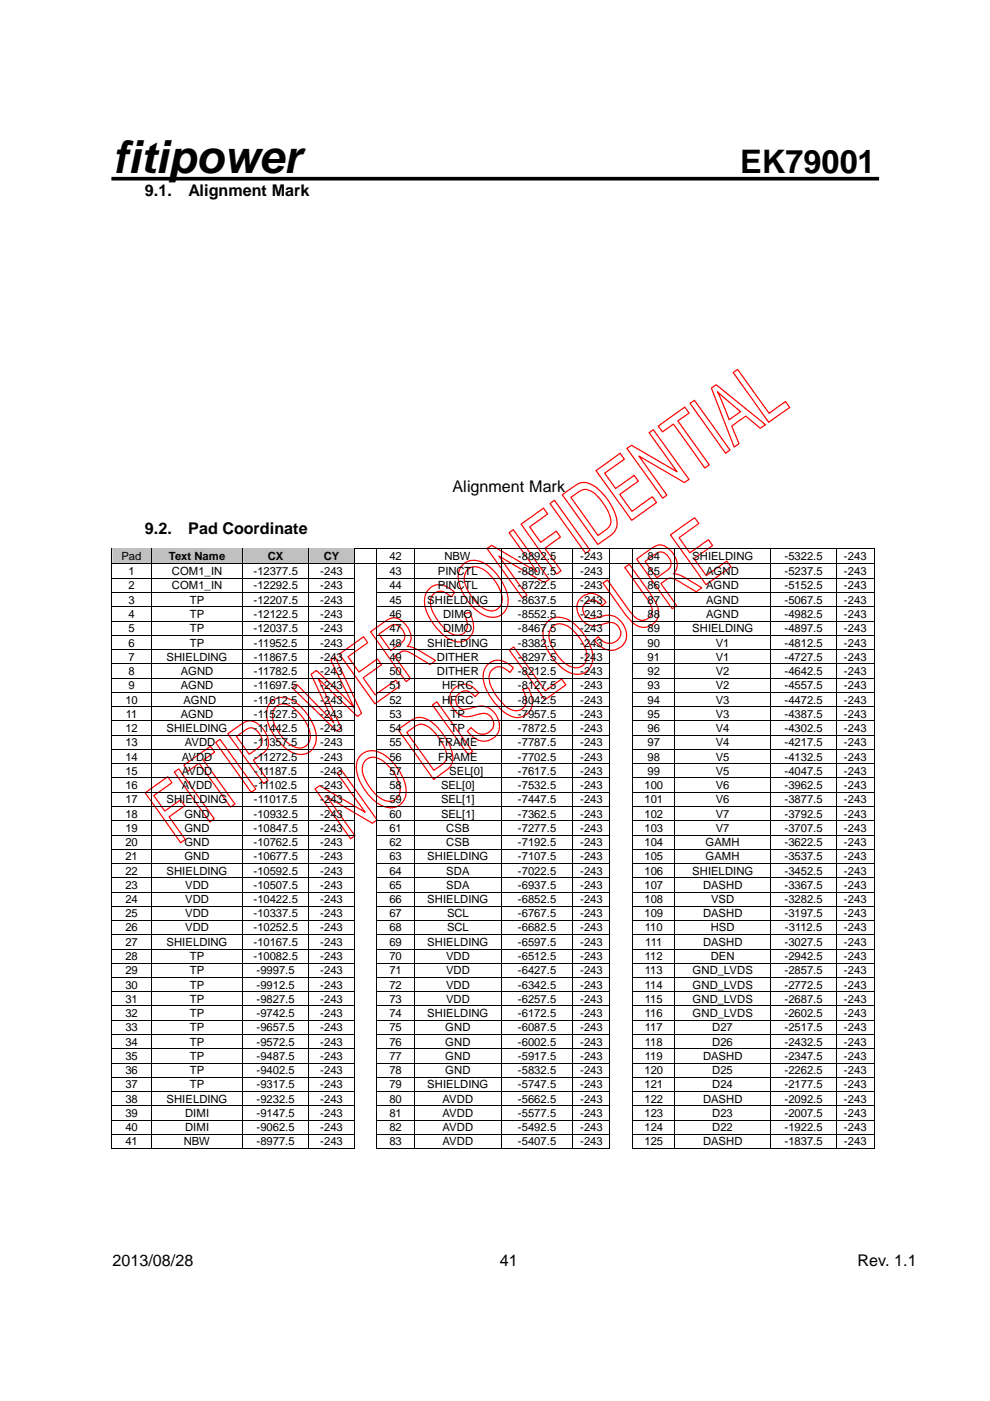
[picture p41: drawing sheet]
<svg xmlns="http://www.w3.org/2000/svg" width="210mm" height="297mm" viewBox="0 0 210 297" stroke-linecap="round" stroke-linejoin="round" font-family="sans-serif">
<defs><g id="words">
<text font-size="9.6" x="23.9" y="36.6">fitipower</text>
<text font-size="6.9" x="156.9" y="36.6">EK79001</text>
<g font-size="3.4">
<text x="30.7" y="41.7">9.1.</text>
<text x="40" y="41.7">Alignment Mark</text>
<text x="96" y="104.4">Alignment Mark</text>
<text x="30.7" y="113.2">9.2.</text>
<text x="39.9" y="113.2">Pad Coordinate</text>
<text x="23.9" y="268.5">2013/08/28</text>
<text x="106" y="268.5">41</text>
<text x="181.8" y="268.5">Rev. 1.1</text>
</g>
<g font-size="2.4">
<text x="25.7" y="118.7">Pad</text>
<text x="35.8" y="118.7">Text Name</text>
<text x="56.8" y="118.7">CX</text>
<text x="68.7" y="118.7">CY</text>
<text x="82.5" y="118.7">42</text>
<text x="94.2" y="118.7">NBW</text>
<text x="109.8" y="118.7">-8892.5</text>
<text x="123" y="118.7">-243</text>
<text x="137.3" y="118.7">84</text>
<text x="146.8" y="118.7">SHIELDING</text>
<text x="166.3" y="118.7">-5322.5</text>
<text x="178.9" y="118.7">-243</text>
<text x="27.2" y="122">1</text>
<text x="27.2" y="125">2</text>
<text x="36.4" y="122">COM1_IN</text>
<text x="36.4" y="125">COM1_IN</text>
<text x="53.7" y="122">-12377.5</text>
<text x="53.7" y="125">-12292.5</text>
<text x="67.9" y="122">-243</text>
<text x="67.9" y="125">-243</text>
<text x="82.5" y="122">43</text>
<text x="82.5" y="125">44</text>
<text x="92.8" y="122">PINCTL</text>
<text x="92.8" y="125">PINCTL</text>
<text x="109.8" y="122">-8807.5</text>
<text x="109.8" y="125">-8722.5</text>
<text x="123" y="122">-243</text>
<text x="123" y="125">-243</text>
<text x="137.3" y="122">85</text>
<text x="137.3" y="125">86</text>
<text x="149.7" y="122">AGND</text>
<text x="149.7" y="125">AGND</text>
<text x="166.3" y="122">-5237.5</text>
<text x="166.3" y="125">-5152.5</text>
<text x="178.9" y="122">-243</text>
<text x="178.9" y="125">-243</text>
<text x="27.2" y="128">3</text>
<text x="27.2" y="131">4</text>
<text x="40.3" y="128">TP</text>
<text x="40.3" y="131">TP</text>
<text x="53.7" y="128">-12207.5</text>
<text x="53.7" y="131">-12122.5</text>
<text x="67.9" y="128">-243</text>
<text x="67.9" y="131">-243</text>
<text x="82.5" y="128">45</text>
<text x="82.5" y="131">46</text>
<text x="90.6" y="128">SHIELDING</text>
<text x="93.9" y="131">DIMO</text>
<text x="109.8" y="128">-8637.5</text>
<text x="109.8" y="131">-8552.5</text>
<text x="123" y="128">-243</text>
<text x="123" y="131">-243</text>
<text x="137.3" y="128">87</text>
<text x="137.3" y="131">88</text>
<text x="149.7" y="128">AGND</text>
<text x="149.7" y="131">AGND</text>
<text x="166.3" y="128">-5067.5</text>
<text x="166.3" y="131">-4982.5</text>
<text x="178.9" y="128">-243</text>
<text x="178.9" y="131">-243</text>
<text x="27.2" y="134">5</text>
<text x="27.2" y="137.1">6</text>
<text x="40.3" y="134">TP</text>
<text x="40.3" y="137.1">TP</text>
<text x="53.7" y="134">-12037.5</text>
<text x="53.8" y="137.1">-11952.5</text>
<text x="67.9" y="134">-243</text>
<text x="67.9" y="137.1">-243</text>
<text x="82.5" y="134">47</text>
<text x="82.5" y="137.1">48</text>
<text x="90.6" y="137.1">SHIELDING</text>
<text x="93.9" y="134">DIMO</text>
<text x="109.8" y="137.1">-8382.5</text>
<text x="109.8" y="134">-8467.5</text>
<text x="123" y="134">-243</text>
<text x="123" y="137.1">-243</text>
<text x="137.3" y="134">89</text>
<text x="137.3" y="137.1">90</text>
<text x="146.8" y="134">SHIELDING</text>
<text x="151.8" y="137.1">V1</text>
<text x="166.3" y="134">-4897.5</text>
<text x="166.3" y="137.1">-4812.5</text>
<text x="178.9" y="134">-243</text>
<text x="178.9" y="137.1">-243</text>
<text x="27.2" y="140.1">7</text>
<text x="27.2" y="143.1">8</text>
<text x="35.3" y="140.1">SHIELDING</text>
<text x="38.3" y="143.1">AGND</text>
<text x="53.8" y="143.1">-11782.5</text>
<text x="53.8" y="140.1">-11867.5</text>
<text x="67.9" y="140.1">-243</text>
<text x="67.9" y="143.1">-243</text>
<text x="82.5" y="140.1">49</text>
<text x="82.5" y="143.1">50</text>
<text x="92.6" y="140.1">DITHER</text>
<text x="92.6" y="143.1">DITHER</text>
<text x="109.8" y="140.1">-8297.5</text>
<text x="109.8" y="143.1">-8212.5</text>
<text x="123" y="140.1">-243</text>
<text x="123" y="143.1">-243</text>
<text x="137.3" y="140.1">91</text>
<text x="137.3" y="143.1">92</text>
<text x="151.8" y="140.1">V1</text>
<text x="151.8" y="143.1">V2</text>
<text x="166.3" y="140.1">-4727.5</text>
<text x="166.3" y="143.1">-4642.5</text>
<text x="178.9" y="140.1">-243</text>
<text x="178.9" y="143.1">-243</text>
<text x="26.6" y="149.2">10</text>
<text x="27.2" y="146.2">9</text>
<text x="38.3" y="146.2">AGND</text>
<text x="38.9" y="149.2">AGND</text>
<text x="53.8" y="149.2">-11612.5</text>
<text x="53.8" y="146.2">-11697.5</text>
<text x="67.9" y="146.2">-243</text>
<text x="67.9" y="149.2">-243</text>
<text x="82.5" y="146.2">51</text>
<text x="82.5" y="149.2">52</text>
<text x="93.7" y="146.2">HFRC</text>
<text x="93.7" y="149.2">HFRC</text>
<text x="109.8" y="146.2">-8127.5</text>
<text x="109.8" y="149.2">-8042.5</text>
<text x="123" y="146.2">-243</text>
<text x="123" y="149.2">-243</text>
<text x="137.3" y="146.2">93</text>
<text x="137.3" y="149.2">94</text>
<text x="151.8" y="146.2">V2</text>
<text x="151.8" y="149.2">V3</text>
<text x="166.3" y="146.2">-4557.5</text>
<text x="166.3" y="149.2">-4472.5</text>
<text x="178.9" y="146.2">-243</text>
<text x="178.9" y="149.2">-243</text>
<text x="26.6" y="155.2">12</text>
<text x="26.7" y="152.2">11</text>
<text x="35.3" y="155.2">SHIELDING</text>
<text x="38.3" y="152.2">AGND</text>
<text x="53.8" y="152.2">-11527.5</text>
<text x="53.8" y="155.2">-11442.5</text>
<text x="67.9" y="152.2">-243</text>
<text x="67.9" y="155.2">-243</text>
<text x="82.5" y="152.2">53</text>
<text x="82.5" y="155.2">54</text>
<text x="95.5" y="152.2">TP</text>
<text x="95.5" y="155.2">TP</text>
<text x="109.8" y="152.2">-7957.5</text>
<text x="109.8" y="155.2">-7872.5</text>
<text x="123" y="152.2">-243</text>
<text x="123" y="155.2">-243</text>
<text x="137.3" y="152.2">95</text>
<text x="137.3" y="155.2">96</text>
<text x="151.8" y="152.2">V3</text>
<text x="151.8" y="155.2">V4</text>
<text x="166.3" y="152.2">-4387.5</text>
<text x="166.3" y="155.2">-4302.5</text>
<text x="178.9" y="152.2">-243</text>
<text x="178.9" y="155.2">-243</text>
<text x="26.6" y="158.2">13</text>
<text x="26.6" y="161.2">14</text>
<text x="38.5" y="161.2">AVDD</text>
<text x="39.2" y="158.2">AVDD</text>
<text x="53.8" y="158.2">-11357.5</text>
<text x="53.8" y="161.2">-11272.5</text>
<text x="67.9" y="158.2">-243</text>
<text x="67.9" y="161.2">-243</text>
<text x="82.5" y="158.2">55</text>
<text x="82.5" y="161.2">56</text>
<text x="92.9" y="158.2">FRAME</text>
<text x="92.9" y="161.2">FRAME</text>
<text x="109.8" y="158.2">-7787.5</text>
<text x="109.8" y="161.2">-7702.5</text>
<text x="123" y="158.2">-243</text>
<text x="123" y="161.2">-243</text>
<text x="137.3" y="158.2">97</text>
<text x="137.3" y="161.2">98</text>
<text x="151.8" y="158.2">V4</text>
<text x="151.8" y="161.2">V5</text>
<text x="166.3" y="158.2">-4217.5</text>
<text x="166.3" y="161.2">-4132.5</text>
<text x="178.9" y="158.2">-243</text>
<text x="178.9" y="161.2">-243</text>
<text x="26.6" y="164.3">15</text>
<text x="26.6" y="167.3">16</text>
<text x="38.5" y="164.3">AVDD</text>
<text x="38.5" y="167.3">AVDD</text>
<text x="53.9" y="164.3">-11187.5</text>
<text x="53.9" y="167.3">-11102.5</text>
<text x="67.9" y="164.3">-243</text>
<text x="67.9" y="167.3">-243</text>
<text x="82.5" y="164.3">57</text>
<text x="82.5" y="167.3">58</text>
<text x="93.5" y="167.3">SEL[0]</text>
<text x="95.2" y="164.3">SEL[0]</text>
<text x="109.8" y="167.3">-7532.5</text>
<text x="109.8" y="164.3">-7617.5</text>
<text x="123" y="164.3">-243</text>
<text x="123" y="167.3">-243</text>
<text x="136.7" y="167.3">100</text>
<text x="137.3" y="164.3">99</text>
<text x="151.8" y="167.3">V6</text>
<text x="151.8" y="164.3">V5</text>
<text x="166.3" y="167.3">-3962.5</text>
<text x="166.3" y="164.3">-4047.5</text>
<text x="178.9" y="164.3">-243</text>
<text x="178.9" y="167.3">-243</text>
<text x="26.6" y="170.3">17</text>
<text x="26.6" y="173.4">18</text>
<text x="35.3" y="170.3">SHIELDING</text>
<text x="39.1" y="173.4">GND</text>
<text x="53.7" y="173.4">-10932.5</text>
<text x="53.8" y="170.3">-11017.5</text>
<text x="67.9" y="170.3">-243</text>
<text x="67.9" y="173.4">-243</text>
<text x="82.5" y="170.3">59</text>
<text x="82.5" y="173.4">60</text>
<text x="93.5" y="170.3">SEL[1]</text>
<text x="93.5" y="173.4">SEL[1]</text>
<text x="109.8" y="170.3">-7447.5</text>
<text x="109.8" y="173.4">-7362.5</text>
<text x="123" y="170.3">-243</text>
<text x="123" y="173.4">-243</text>
<text x="136.7" y="170.3">101</text>
<text x="136.7" y="173.4">102</text>
<text x="151.8" y="170.3">V6</text>
<text x="151.8" y="173.4">V7</text>
<text x="166.3" y="170.3">-3877.5</text>
<text x="166.3" y="173.4">-3792.5</text>
<text x="178.9" y="170.3">-243</text>
<text x="178.9" y="173.4">-243</text>
<text x="26.6" y="176.4">19</text>
<text x="26.6" y="179.4">20</text>
<text x="39.1" y="176.4">GND</text>
<text x="39.1" y="179.4">GND</text>
<text x="53.7" y="176.4">-10847.5</text>
<text x="53.7" y="179.4">-10762.5</text>
<text x="67.9" y="176.4">-243</text>
<text x="67.9" y="179.4">-243</text>
<text x="82.5" y="176.4">61</text>
<text x="82.5" y="179.4">62</text>
<text x="94.6" y="176.4">CSB</text>
<text x="94.6" y="179.4">CSB</text>
<text x="109.8" y="176.4">-7277.5</text>
<text x="109.8" y="179.4">-7192.5</text>
<text x="123" y="176.4">-243</text>
<text x="123" y="179.4">-243</text>
<text x="136.7" y="176.4">103</text>
<text x="136.7" y="179.4">104</text>
<text x="149.6" y="179.4">GAMH</text>
<text x="151.8" y="176.4">V7</text>
<text x="166.3" y="179.4">-3622.5</text>
<text x="166.3" y="176.4">-3707.5</text>
<text x="178.9" y="176.4">-243</text>
<text x="178.9" y="179.4">-243</text>
<text x="26.6" y="182.4">21</text>
<text x="26.6" y="185.4">22</text>
<text x="35.3" y="185.4">SHIELDING</text>
<text x="39.1" y="182.4">GND</text>
<text x="53.7" y="182.4">-10677.5</text>
<text x="53.7" y="185.4">-10592.5</text>
<text x="67.9" y="182.4">-243</text>
<text x="67.9" y="185.4">-243</text>
<text x="82.5" y="182.4">63</text>
<text x="82.5" y="185.4">64</text>
<text x="90.6" y="182.4">SHIELDING</text>
<text x="94.6" y="185.4">SDA</text>
<text x="109.8" y="182.4">-7107.5</text>
<text x="109.8" y="185.4">-7022.5</text>
<text x="123" y="182.4">-243</text>
<text x="123" y="185.4">-243</text>
<text x="136.7" y="182.4">105</text>
<text x="136.7" y="185.4">106</text>
<text x="146.8" y="185.4">SHIELDING</text>
<text x="149.6" y="182.4">GAMH</text>
<text x="166.3" y="182.4">-3537.5</text>
<text x="166.3" y="185.4">-3452.5</text>
<text x="178.9" y="182.4">-243</text>
<text x="178.9" y="185.4">-243</text>
<text x="26.6" y="188.4">23</text>
<text x="26.6" y="191.5">24</text>
<text x="39.3" y="188.4">VDD</text>
<text x="39.3" y="191.5">VDD</text>
<text x="53.7" y="188.4">-10507.5</text>
<text x="53.7" y="191.5">-10422.5</text>
<text x="67.9" y="188.4">-243</text>
<text x="67.9" y="191.5">-243</text>
<text x="82.5" y="188.4">65</text>
<text x="82.5" y="191.5">66</text>
<text x="90.6" y="191.5">SHIELDING</text>
<text x="94.6" y="188.4">SDA</text>
<text x="109.8" y="191.5">-6852.5</text>
<text x="109.8" y="188.4">-6937.5</text>
<text x="123" y="188.4">-243</text>
<text x="123" y="191.5">-243</text>
<text x="136.7" y="188.4">107</text>
<text x="136.7" y="191.5">108</text>
<text x="149.1" y="188.4">DASHD</text>
<text x="150.7" y="191.5">VSD</text>
<text x="166.3" y="188.4">-3367.5</text>
<text x="166.3" y="191.5">-3282.5</text>
<text x="178.9" y="188.4">-243</text>
<text x="178.9" y="191.5">-243</text>
<text x="26.6" y="194.5">25</text>
<text x="26.6" y="197.5">26</text>
<text x="39.3" y="194.5">VDD</text>
<text x="39.3" y="197.5">VDD</text>
<text x="53.7" y="194.5">-10337.5</text>
<text x="53.7" y="197.5">-10252.5</text>
<text x="67.9" y="194.5">-243</text>
<text x="67.9" y="197.5">-243</text>
<text x="82.5" y="194.5">67</text>
<text x="82.5" y="197.5">68</text>
<text x="94.8" y="194.5">SCL</text>
<text x="94.8" y="197.5">SCL</text>
<text x="109.8" y="194.5">-6767.5</text>
<text x="109.8" y="197.5">-6682.5</text>
<text x="123" y="194.5">-243</text>
<text x="123" y="197.5">-243</text>
<text x="136.7" y="194.5">109</text>
<text x="136.7" y="197.5">110</text>
<text x="149.1" y="194.5">DASHD</text>
<text x="150.7" y="197.5">HSD</text>
<text x="166.3" y="194.5">-3197.5</text>
<text x="166.4" y="197.5">-3112.5</text>
<text x="178.9" y="194.5">-243</text>
<text x="178.9" y="197.5">-243</text>
<text x="26.6" y="200.5">27</text>
<text x="26.6" y="203.5">28</text>
<text x="35.3" y="200.5">SHIELDING</text>
<text x="40.3" y="203.5">TP</text>
<text x="53.7" y="203.5">-10082.5</text>
<text x="53.7" y="200.5">-10167.5</text>
<text x="67.9" y="200.5">-243</text>
<text x="67.9" y="203.5">-243</text>
<text x="82.5" y="200.5">69</text>
<text x="82.5" y="203.5">70</text>
<text x="90.6" y="200.5">SHIELDING</text>
<text x="94.6" y="203.5">VDD</text>
<text x="109.8" y="200.5">-6597.5</text>
<text x="109.8" y="203.5">-6512.5</text>
<text x="123" y="200.5">-243</text>
<text x="123" y="203.5">-243</text>
<text x="136.7" y="203.5">112</text>
<text x="136.8" y="200.5">111</text>
<text x="149.1" y="200.5">DASHD</text>
<text x="150.7" y="203.5">DEN</text>
<text x="166.3" y="200.5">-3027.5</text>
<text x="166.3" y="203.5">-2942.5</text>
<text x="178.9" y="200.5">-243</text>
<text x="178.9" y="203.5">-243</text>
<text x="26.6" y="206.6">29</text>
<text x="26.6" y="209.6">30</text>
<text x="40.3" y="206.6">TP</text>
<text x="40.3" y="209.6">TP</text>
<text x="54.4" y="206.6">-9997.5</text>
<text x="54.4" y="209.6">-9912.5</text>
<text x="67.9" y="206.6">-243</text>
<text x="67.9" y="209.6">-243</text>
<text x="82.5" y="206.6">71</text>
<text x="82.5" y="209.6">72</text>
<text x="94.6" y="206.6">VDD</text>
<text x="94.6" y="209.6">VDD</text>
<text x="109.8" y="206.6">-6427.5</text>
<text x="109.8" y="209.6">-6342.5</text>
<text x="123" y="206.6">-243</text>
<text x="123" y="209.6">-243</text>
<text x="136.7" y="206.6">113</text>
<text x="136.7" y="209.6">114</text>
<text x="146.9" y="206.6">GND_LVDS</text>
<text x="146.9" y="209.6">GND_LVDS</text>
<text x="166.3" y="206.6">-2857.5</text>
<text x="166.3" y="209.6">-2772.5</text>
<text x="178.9" y="206.6">-243</text>
<text x="178.9" y="209.6">-243</text>
<text x="26.6" y="212.6">31</text>
<text x="26.6" y="215.6">32</text>
<text x="40.3" y="212.6">TP</text>
<text x="40.3" y="215.6">TP</text>
<text x="54.4" y="212.6">-9827.5</text>
<text x="54.4" y="215.6">-9742.5</text>
<text x="67.9" y="212.6">-243</text>
<text x="67.9" y="215.6">-243</text>
<text x="82.5" y="212.6">73</text>
<text x="82.5" y="215.6">74</text>
<text x="90.6" y="215.6">SHIELDING</text>
<text x="94.6" y="212.6">VDD</text>
<text x="109.8" y="215.6">-6172.5</text>
<text x="109.8" y="212.6">-6257.5</text>
<text x="123" y="212.6">-243</text>
<text x="123" y="215.6">-243</text>
<text x="136.7" y="212.6">115</text>
<text x="136.7" y="215.6">116</text>
<text x="146.9" y="212.6">GND_LVDS</text>
<text x="146.9" y="215.6">GND_LVDS</text>
<text x="166.3" y="212.6">-2687.5</text>
<text x="166.3" y="215.6">-2602.5</text>
<text x="178.9" y="212.6">-243</text>
<text x="178.9" y="215.6">-243</text>
<text x="26.6" y="218.7">33</text>
<text x="26.6" y="221.7">34</text>
<text x="40.3" y="218.7">TP</text>
<text x="40.3" y="221.7">TP</text>
<text x="54.4" y="218.7">-9657.5</text>
<text x="54.4" y="221.7">-9572.5</text>
<text x="67.9" y="218.7">-243</text>
<text x="67.9" y="221.7">-243</text>
<text x="82.5" y="218.7">75</text>
<text x="82.5" y="221.7">76</text>
<text x="94.4" y="218.7">GND</text>
<text x="94.4" y="221.7">GND</text>
<text x="109.8" y="218.7">-6087.5</text>
<text x="109.8" y="221.7">-6002.5</text>
<text x="123" y="218.7">-243</text>
<text x="123" y="221.7">-243</text>
<text x="136.7" y="218.7">117</text>
<text x="136.7" y="221.7">118</text>
<text x="151" y="218.7">D27</text>
<text x="151" y="221.7">D26</text>
<text x="166.3" y="218.7">-2517.5</text>
<text x="166.3" y="221.7">-2432.5</text>
<text x="178.9" y="218.7">-243</text>
<text x="178.9" y="221.7">-243</text>
<text x="26.6" y="224.7">35</text>
<text x="26.6" y="227.8">36</text>
<text x="40.3" y="224.7">TP</text>
<text x="40.3" y="227.8">TP</text>
<text x="54.4" y="224.7">-9487.5</text>
<text x="54.4" y="227.8">-9402.5</text>
<text x="67.9" y="224.7">-243</text>
<text x="67.9" y="227.8">-243</text>
<text x="82.5" y="224.7">77</text>
<text x="82.5" y="227.8">78</text>
<text x="94.4" y="224.7">GND</text>
<text x="94.4" y="227.8">GND</text>
<text x="109.8" y="224.7">-5917.5</text>
<text x="109.8" y="227.8">-5832.5</text>
<text x="123" y="224.7">-243</text>
<text x="123" y="227.8">-243</text>
<text x="136.7" y="227.8">120</text>
<text x="136.7" y="224.7">119</text>
<text x="149.1" y="224.7">DASHD</text>
<text x="151" y="227.8">D25</text>
<text x="166.3" y="224.7">-2347.5</text>
<text x="166.3" y="227.8">-2262.5</text>
<text x="178.9" y="224.7">-243</text>
<text x="178.9" y="227.8">-243</text>
<text x="26.6" y="230.8">37</text>
<text x="26.6" y="233.8">38</text>
<text x="35.3" y="233.8">SHIELDING</text>
<text x="40.3" y="230.8">TP</text>
<text x="54.4" y="230.8">-9317.5</text>
<text x="54.4" y="233.8">-9232.5</text>
<text x="67.9" y="230.8">-243</text>
<text x="67.9" y="233.8">-243</text>
<text x="82.5" y="230.8">79</text>
<text x="82.5" y="233.8">80</text>
<text x="90.6" y="230.8">SHIELDING</text>
<text x="93.8" y="233.8">AVDD</text>
<text x="109.8" y="230.8">-5747.5</text>
<text x="109.8" y="233.8">-5662.5</text>
<text x="123" y="230.8">-243</text>
<text x="123" y="233.8">-243</text>
<text x="136.7" y="230.8">121</text>
<text x="136.7" y="233.8">122</text>
<text x="149.1" y="233.8">DASHD</text>
<text x="151" y="230.8">D24</text>
<text x="166.3" y="233.8">-2092.5</text>
<text x="166.3" y="230.8">-2177.5</text>
<text x="178.9" y="230.8">-243</text>
<text x="178.9" y="233.8">-243</text>
<text x="26.6" y="236.8">39</text>
<text x="26.6" y="239.8">40</text>
<text x="39.3" y="236.8">DIMI</text>
<text x="39.3" y="239.8">DIMI</text>
<text x="54.4" y="236.8">-9147.5</text>
<text x="54.4" y="239.8">-9062.5</text>
<text x="67.9" y="236.8">-243</text>
<text x="67.9" y="239.8">-243</text>
<text x="82.5" y="236.8">81</text>
<text x="82.5" y="239.8">82</text>
<text x="93.8" y="236.8">AVDD</text>
<text x="93.8" y="239.8">AVDD</text>
<text x="109.8" y="236.8">-5577.5</text>
<text x="109.8" y="239.8">-5492.5</text>
<text x="123" y="236.8">-243</text>
<text x="123" y="239.8">-243</text>
<text x="136.7" y="236.8">123</text>
<text x="136.7" y="239.8">124</text>
<text x="151" y="236.8">D23</text>
<text x="151" y="239.8">D22</text>
<text x="166.3" y="236.8">-2007.5</text>
<text x="166.3" y="239.8">-1922.5</text>
<text x="178.9" y="236.8">-243</text>
<text x="178.9" y="239.8">-243</text>
<text x="26.6" y="242.8">41</text>
<text x="38.9" y="242.8">NBW</text>
<text x="54.4" y="242.8">-8977.5</text>
<text x="67.9" y="242.8">-243</text>
<text x="82.5" y="242.8">83</text>
<text x="93.8" y="242.8">AVDD</text>
<text x="109.8" y="242.8">-5407.5</text>
<text x="123" y="242.8">-243</text>
<text x="136.7" y="242.8">125</text>
<text x="149.1" y="242.8">DASHD</text>
<text x="166.3" y="242.8">-1837.5</text>
<text x="178.9" y="242.8">-243</text>
</g>
</g></defs>
<path d="M23.6 37.9h162.8" fill="none" stroke="#000" stroke-width=".77" stroke-linecap="butt"/>
<g fill="#fff">
<path d="M30.8 168.1l4.8-3.4 .8 1.2-3.8 2.8 2.3 3.3 3.4-2.4 .9 1.2-3.3 2.4 3.4 4.8-1 .7z" fill-rule="evenodd"/>
<path d="M37 163.7l.9-.7 7.5 10.6-.9 .7z" fill-rule="evenodd"/>
<path d="M39 162.2l5.6-4 .9 1.3-2.4 1.7 6.7 9.3-.9 .6-6.7-9.3-2.3 1.7z" fill-rule="evenodd"/>
<path d="M45.7 157.4l1-.6 7.5 10.5-.9 .7z" fill-rule="evenodd"/>
<path d="M48.3 155.6l1.8-1.3a4.1 4.1 0 0 1 3.6-1.4 5.2 5.2 0 0 1 3.1 5.4 7.9 7.9 0 0 1-3.1 2.9l3.1 4.3-.9 .6zM50.1 156.2l2.7 3.7 .4-.2a6.1 6.1 0 0 0 2.3-2.2 3.1 3.1 0 0 0-2.4-3.2 9 9 0 0 0-3 1.9z" fill-rule="evenodd"/>
<path d="M57.4 148.9a3.9 3.9 0 0 1 5.3 .1 10.5 10.5 0 0 1 4.4 7.6 3.3 3.3 0 0 1-5 3 10.8 10.8 0 0 1-5.6-7.9 3.7 3.7 0 0 1 .9-2.8zM58.4 150a3.9 3.9 0 0 0 .2 4.5 7 7 0 0 0 4.8 4.1 2.42 2.42 0 0 0 2.3-3.2 9.1 9.1 0 0 0-4.9-6.1h-1.4z" fill-rule="evenodd"/>
<path d="M62 145.8l.9-.7 7.9 8.1-4.8-10.2 1.1-.8 5.8 5.5 2.2 2.4-5-10.1 1-.7 5.6 12-.9 .6-8.4-8.1 4.9 10.5-.9 .7z" fill-rule="evenodd"/>
<path d="M72 138.7l5.1-3.7 .9 1.3-4.2 2.9 2.3 3.3 3.9-2.8 .5 .6 .4 .6-3.9 2.8 2.5 3.6 4.4-3.1 .9 1.3-5.3 3.7z" fill-rule="evenodd"/>
<path d="M78.6 133.9l1-.7a10.4 10.4 0 0 1 3.8-2.2 4.4 4.4 0 0 1 3.7 4.9l-.7 1.2a8.9 8.9 0 0 1 4.3 1.9l1.6 1-1.1 .9-3.7-2.2a2.23 2.23 0 0 0-3.3 .1l-.5 .3 3.3 4.7-.9 .7zM80.3 134.5l2.5 3.5 .4-.3a6.5 6.5 0 0 0 2.6-2.3 2.53 2.53 0 0 0-2.5-2.9z" fill-rule="evenodd"/>
<path d="M91 124.8a3.3 3.3 0 0 1 4.5 .1l.9 .7-.7 1a2.74 2.74 0 0 0-3.5-.9 3.1 3.1 0 0 0-.4 4.2l.5 .8a8.6 8.6 0 0 0 4 3.9 2.14 2.14 0 0 0 2.3-.6 2.14 2.14 0 0 0 .4-2.3l-.6-1.6 1.2-.3a4.6 4.6 0 0 1 0 5.3 3.8 3.8 0 0 1-5.3-.3 10.8 10.8 0 0 1-4.3-7.6l.3-1.3z" fill-rule="evenodd"/>
<path d="M98.1 119.8a4.2 4.2 0 0 1 5.7 .4 10.7 10.7 0 0 1 3.9 7.4 3.4 3.4 0 0 1-5.4 2.7 10.8 10.8 0 0 1-5.1-8.4 3.3 3.3 0 0 1 .9-2.1zM99.1 120.9a3.5 3.5 0 0 0-.1 3.9 8.2 8.2 0 0 0 4.6 4.6 2.4 2.4 0 0 0 2.8-3.1 8.9 8.9 0 0 0-5-6l-.4-.1a2.21 2.21 0 0 0-1.9 .7z" fill-rule="evenodd"/>
<path d="M103.3 116.3l.9-.7 9.7 5.6-6-8.3 .9-.6 7.6 10.6-1 .6-9.6-5.6 5.9 8.3-.9 .6z" fill-rule="evenodd"/>
<path d="M110.5 111.1l4.7-3.4 .9 1.3-3.8 2.7 2.3 3.3 3.3-2.4 .9 1.3-3.3 2.3 3.5 4.8-1 .7z" fill-rule="evenodd"/>
<path d="M116.6 106.8l1-.7 7.5 10.5-.9 .7z" fill-rule="evenodd"/>
<path d="M119.2 104.9l1.2-.9a7 7 0 0 1 3.4-1.7 7.4 7.4 0 0 1 5 3.6l1.1 1.9a4.6 4.6 0 0 1 .2 5.1l-3.4 2.5zM121 105.5l5.8 8 .6-.4a3.5 3.5 0 0 0 2.1-2.4 9.4 9.4 0 0 0-4.6-6.8 2.65 2.65 0 0 0-3 .9z" fill-rule="evenodd"/>
<path d="M126.4 99.8l5.1-3.7 .9 1.3-4.2 2.9 2.3 3.3 4-2.8 .4 .6 .4 .6-3.9 2.8 2.2 3.1 .4 .5 4.3-3.1 .9 1.3-5.3 3.7z" fill-rule="evenodd"/>
<path d="M132.9 95.1l1-.7 9.7 5.6-6-8.3 .9-.6 7.6 10.5-1 .7-9.6-5.6 5.9 8.3-.9 .6z" fill-rule="evenodd"/>
<path d="M139.6 90.3l5.6-4 .9 1.3-2.4 1.6 6.7 9.4-1 .6-6.6-9.3-2.3 1.7z" fill-rule="evenodd"/>
<path d="M146.3 85.5l.9-.6 7.6 10.5-1 .7z" fill-rule="evenodd"/>
<path d="M150.8 82.3l1-.7 10.5 8.4-1.1 .8-3.1-2.6-1.5 1.1-1.4 1 1.5 3.8-1 .7zM152.1 83.1l2.5 5.9 2.4-1.7z" fill-rule="evenodd"/>
<path d="M155.4 79l1-.7 6.7 9.3 3.4-2.5 .9 1.3-4.4 3.1z" fill-rule="evenodd"/>
<path d="M66.8 167.3l1-.7 9.6 5.6-5.9-8.3 .9-.6 7.5 10.5-.9 .7-9.7-5.6 6 8.3-1 .6z" fill-rule="evenodd"/>
<path d="M76.5 160.1a3.9 3.9 0 0 1 5.3 .2 10.5 10.5 0 0 1 4.3 7.6 3.3 3.3 0 0 1-5 3 10.5 10.5 0 0 1-5.5-8.6 3.2 3.2 0 0 1 .9-2.2zM77.4 161.3a3.5 3.5 0 0 0 0 3.9 8.4 8.4 0 0 0 4.5 4.6 2.4 2.4 0 0 0 2.9-3.1 9 9 0 0 0-5-6.1h-.4a2.2 2.2 0 0 0-2 .7z" fill-rule="evenodd"/>
<path d="M84.4 154.7l1.2-.9a6.6 6.6 0 0 1 3.4-1.7 7.2 7.2 0 0 1 5 3.6 7.9 7.9 0 0 1 1.9 5.9 4.3 4.3 0 0 1-2.3 2.4l-1.7 1.3zM86.2 155.3l5.8 8 .6-.4a3.5 3.5 0 0 0 2.1-2.4 9.5 9.5 0 0 0-3.9-6.4 2.38 2.38 0 0 0-3.4 .3z" fill-rule="evenodd"/>
<path d="M91.7 149.5l.9-.7 7.6 10.5-.9 .7z" fill-rule="evenodd"/>
<path d="M96.3 146a3.2 3.2 0 0 1 4.9 .6l.3 .3-.8 .8a2.22 2.22 0 0 0-3.2-.8 1.93 1.93 0 0 0-.6 2.6 1.93 1.93 0 0 0 2.5 .8 5.3 5.3 0 0 1 4-.3 4.3 4.3 0 0 1 2 5.7 3.5 3.5 0 0 1-5.7 .1l-.6-.8 .8-.7a2.58 2.58 0 0 0 2.4 1.4 2.58 2.58 0 0 0 2.3-1.7 2.29 2.29 0 0 0-.8-2.3 2.29 2.29 0 0 0-2.6-.2 4.1 4.1 0 0 1-4.1-.2 3.9 3.9 0 0 1-1.3-4.7z" fill-rule="evenodd"/>
<path d="M103.5 140.8a3.3 3.3 0 0 1 4.5 .1l.8 .7-.7 1a2.77 2.77 0 0 0-3.4-.9 2.85 2.85 0 0 0-.6 3.7 10.5 10.5 0 0 0 4.3 5.1 2.18 2.18 0 0 0 2.5-.3 2.18 2.18 0 0 0 .6-2.5l-.7-1.6 1.3-.3a5.3 5.3 0 0 1 .3 4.9 3.5 3.5 0 0 1-5.2 .5 11.7 11.7 0 0 1-4.8-7.5l.3-1.8z" fill-rule="evenodd"/>
<path d="M108 137.8l.9-.6 6.7 9.3 3.5-2.5 .9 1.2-4.5 3.2z" fill-rule="evenodd"/>
<path d="M116.1 131.8a4.2 4.2 0 0 1 5.7 .5 10 10 0 0 1 3.8 7.8 3.4 3.4 0 0 1-5.3 2.3 10.6 10.6 0 0 1-5.2-8.4 3.3 3.3 0 0 1 1-2.2zM117 133a3.4 3.4 0 0 0 0 3.9 8.1 8.1 0 0 0 4.5 4.6 2.39 2.39 0 0 0 2.9-3.1 9.4 9.4 0 0 0-4.6-5.9l-.8-.2a2.09 2.09 0 0 0-2 .7z" fill-rule="evenodd"/>
<path d="M123.2 126.7a3.1 3.1 0 0 1 4.7 .3l.6 .7-.9 .7a2.18 2.18 0 0 0-2-1.2 2.18 2.18 0 0 0-2 1.4 1.98 1.98 0 0 0 .6 2.1 1.98 1.98 0 0 0 2.1 .3 5 5 0 0 1 4.3-.1 4.3 4.3 0 0 1 1.8 5.5 3.5 3.5 0 0 1-5.7 .1l-.7-.7 .8-.8a2.63 2.63 0 0 0 4.5 .3 2.27 2.27 0 0 0-.4-2.7 2.27 2.27 0 0 0-2.7-.4 4.1 4.1 0 0 1-4.2-.2 3.7 3.7 0 0 1-1.1-5z" fill-rule="evenodd"/>
<path d="M127.8 123.6l1-.6 3.4 4.7a11 11 0 0 0 3.2 3.7 2.13 2.13 0 0 0 2.5-.7 2.13 2.13 0 0 0 0-2.6l-5.4-7.8 .9-.7 3.9 5.5a8.7 8.7 0 0 1 2.3 5.1 3.2 3.2 0 0 1-2.5 2.7 3.2 3.2 0 0 1-3.4-1.3l-1.5-1.8z" fill-rule="evenodd"/>
<path d="M135 118.5l1.6-1.1a6.7 6.7 0 0 1 3.5-1.9 4.6 4.6 0 0 1 3.4 5l-.7 1.2a7.5 7.5 0 0 1 3.8 1.6l2.2 1.3-1.2 .9a21.7 21.7 0 0 0-5.4-2.9 3.6 3.6 0 0 0-2.1 1.1l3.4 4.7-1 .7zM136.8 119l2.5 3.5 .8-.6a4.7 4.7 0 0 0 2.1-2 2.55 2.55 0 0 0-2.4-2.8z" fill-rule="evenodd"/>
<path d="M142.2 113.4l5.1-3.6 .9 1.2-4.2 3 2.3 3.2 3.9-2.8 .7 .9 .2 .4-3.9 2.7 2.5 3.6 4.4-3 .9 1.2-5.3 3.8z" fill-rule="evenodd"/>
</g>
<g fill="none" stroke="#f00" stroke-width=".26">
<path d="M155.4 79l1-.7 6.7 9.3 3.4-2.5 .9 1.3-4.4 3.1zM126.4 99.8l5.1-3.7 .9 1.3-4.2 2.9 2.3 3.3 4-2.8 .4 .6 .4 .6-3.9 2.8 2.2 3.1 .4 .5 4.3-3.1 .9 1.3-5.3 3.7zM132.9 95.1l1-.7 9.7 5.6-6-8.3 .9-.6 7.6 10.5-1 .7-9.6-5.6 5.9 8.3-.9 .6zM139.6 90.3l5.6-4 .9 1.3-2.4 1.6 6.7 9.4-1 .6-6.6-9.3-2.3 1.7zM146.3 85.5l.9-.6 7.6 10.5-1 .7zM150.8 82.3l1-.7 10.5 8.4-1.1 .8-3.1-2.6-1.5 1.1-1.4 1 1.5 3.8-1 .7zM152.1 83.1l4.9 4.2-2.4 1.7zM98.1 119.8a4.2 4.2 0 0 1 5.7 .4 10.7 10.7 0 0 1 3.9 7.4 3.4 3.4 0 0 1-5.4 2.7 10.8 10.8 0 0 1-5.1-8.4 3.3 3.3 0 0 1 .9-2.1zM103.3 116.3l.9-.7 9.7 5.6-6-8.3 .9-.6 7.6 10.6-1 .6-9.6-5.6 5.9 8.3-.9 .6zM110.5 111.1l4.7-3.4 .9 1.3-3.8 2.7 2.3 3.3 3.3-2.4 .9 1.3-3.3 2.3 3.5 4.8-1 .7zM116.6 106.8l1-.7 7.5 10.5-.9 .7zM119.2 104.9l1.2-.9a7 7 0 0 1 3.4-1.7 7.4 7.4 0 0 1 5 3.6l1.1 1.9a4.6 4.6 0 0 1 .2 5.1l-3.4 2.5z"/>
<path d="M121 105.5l.6-.5a3.9 3.9 0 0 1 2.9-1.2 8.4 8.4 0 0 1 4.4 4.6 3.2 3.2 0 0 1 .2 3.3l-2.3 1.8zM135 118.5l1.6-1.1a6.7 6.7 0 0 1 3.5-1.9 4.6 4.6 0 0 1 3.4 5l-.7 1.2a7.5 7.5 0 0 1 3.8 1.6l2.2 1.3-1.2 .9a21.7 21.7 0 0 0-5.4-2.9 3.6 3.6 0 0 0-2.1 1.1l3.4 4.7-1 .7zM136.8 119l1.8-1.3a2.02 2.02 0 0 1 3.4 .9 1.77 1.77 0 0 1-.7 2.5l-2 1.4zM142.2 113.4l5.1-3.6 .9 1.2-4.2 3 2.3 3.2 3.9-2.8 .7 .9 .2 .4-3.9 2.7 2.5 3.6 4.4-3 .9 1.2-5.3 3.8zM72 138.7l5.1-3.7 .9 1.3-4.2 2.9 2.3 3.3 3.9-2.8 .5 .6 .4 .6-3.9 2.8 2.5 3.6 4.4-3.1 .9 1.3-5.3 3.7zM78.6 133.9l1-.7a10.4 10.4 0 0 1 3.8-2.2 4.4 4.4 0 0 1 3.7 4.9l-.7 1.2a8.9 8.9 0 0 1 4.3 1.9l1.6 1-1.1 .9-3.7-2.2a2.23 2.23 0 0 0-3.3 .1l-.5 .3 3.3 4.7-.9 .7zM80.3 134.5l1.8-1.3a2.1 2.1 0 0 1 2.2-.6 2.1 2.1 0 0 1 1.4 1.7 2.04 2.04 0 0 1-1.3 2.5l-1.6 1.2zM91 124.8a3.3 3.3 0 0 1 4.5 .1l.9 .7-.7 1a2.74 2.74 0 0 0-3.5-.9 3.1 3.1 0 0 0-.4 4.2l.5 .8a8.6 8.6 0 0 0 4 3.9 2.14 2.14 0 0 0 2.3-.6 2.14 2.14 0 0 0 .4-2.3l-.6-1.6 1.2-.3a4.6 4.6 0 0 1 0 5.3 3.8 3.8 0 0 1-5.3-.3 10.8 10.8 0 0 1-4.3-7.6l.3-1.3zM99.1 120.9a2.85 2.85 0 0 1 3.9 .2 9.1 9.1 0 0 1 3.5 6.2 2.4 2.4 0 0 1-1.5 2.1 2.4 2.4 0 0 1-2.5-.4 9.8 9.8 0 0 1-4.1-6.2 2.83 2.83 0 0 1 .7-1.9zM108 137.8l.9-.6 6.7 9.3 3.5-2.5 .9 1.2-4.5 3.2zM116.1 131.8a4.2 4.2 0 0 1 5.7 .5 10 10 0 0 1 3.8 7.8 3.4 3.4 0 0 1-5.3 2.3 10.6 10.6 0 0 1-5.2-8.4 3.3 3.3 0 0 1 1-2.2zM117 133a2.99 2.99 0 0 1 4.3 .4 9.8 9.8 0 0 1 3.1 5.5 2.43 2.43 0 0 1-1.2 2.4 2.43 2.43 0 0 1-2.7-.2 9.8 9.8 0 0 1-4.1-6.2 2.62 2.62 0 0 1 .6-1.9z"/>
<path d="M123.2 126.7a3.1 3.1 0 0 1 4.7 .3l.6 .7-.9 .7a2.18 2.18 0 0 0-2-1.2 2.18 2.18 0 0 0-2 1.4 1.98 1.98 0 0 0 .6 2.1 1.98 1.98 0 0 0 2.1 .3 5 5 0 0 1 4.3-.1 4.3 4.3 0 0 1 1.8 5.5 3.5 3.5 0 0 1-5.7 .1l-.7-.7 .8-.8a2.63 2.63 0 0 0 4.5 .3 2.27 2.27 0 0 0-.4-2.7 2.27 2.27 0 0 0-2.7-.4 4.1 4.1 0 0 1-4.2-.2 3.7 3.7 0 0 1-1.1-5zM127.8 123.6l1-.6 3.4 4.7a11 11 0 0 0 3.2 3.7 2.13 2.13 0 0 0 2.5-.7 2.13 2.13 0 0 0 0-2.6l-5.4-7.8 .9-.7 3.9 5.5a8.7 8.7 0 0 1 2.3 5.1 3.2 3.2 0 0 1-2.5 2.7 3.2 3.2 0 0 1-3.4-1.3l-1.5-1.8zM45.7 157.4l1-.6 7.5 10.5-.9 .7zM48.3 155.6l1.8-1.3a4.1 4.1 0 0 1 3.6-1.4 5.2 5.2 0 0 1 3.1 5.4 7.9 7.9 0 0 1-3.1 2.9l3.1 4.3-.9 .6zM50.1 156.2l.8-.6a4.4 4.4 0 0 1 2.5-1.3 3.2 3.2 0 0 1 2.1 3.2 6.8 6.8 0 0 1-2.7 2.4zM57.4 148.9a3.9 3.9 0 0 1 5.3 .1 10.5 10.5 0 0 1 4.4 7.6 3.3 3.3 0 0 1-5 3 10.8 10.8 0 0 1-5.6-7.9 3.7 3.7 0 0 1 .9-2.8zM58.4 150a2.94 2.94 0 0 1 4.2 .4 9 9 0 0 1 3.2 5.9 2.4 2.4 0 0 1-1.4 2.2 2.4 2.4 0 0 1-2.6-.4 9.5 9.5 0 0 1-4-6.2 2.58 2.58 0 0 1 .6-1.9zM62 145.8l.9-.7 7.9 8.1-4.8-10.2 1.1-.8 5.8 5.5 2.2 2.4-5-10.1 1-.7 5.6 12-.9 .6-8.4-8.1 4.9 10.5-.9 .7zM84.4 154.7l1.2-.9a6.6 6.6 0 0 1 3.4-1.7 7.2 7.2 0 0 1 5 3.6 7.9 7.9 0 0 1 1.9 5.9 4.3 4.3 0 0 1-2.3 2.4l-1.7 1.3zM86.2 155.3l.6-.5a4.7 4.7 0 0 1 2.6-1.3 5.7 5.7 0 0 1 3.6 2.9 5.9 5.9 0 0 1 1.6 4.6 7.3 7.3 0 0 1-2.6 2.3zM91.7 149.5l.9-.7 7.6 10.5-.9 .7zM96.3 146a3.2 3.2 0 0 1 4.9 .6l.3 .3-.8 .8a2.22 2.22 0 0 0-3.2-.8 1.93 1.93 0 0 0-.6 2.6 1.93 1.93 0 0 0 2.5 .8 5.3 5.3 0 0 1 4-.3 4.3 4.3 0 0 1 2 5.7 3.5 3.5 0 0 1-5.7 .1l-.6-.8 .8-.7a2.58 2.58 0 0 0 2.4 1.4 2.58 2.58 0 0 0 2.3-1.7 2.29 2.29 0 0 0-.8-2.3 2.29 2.29 0 0 0-2.6-.2 4.1 4.1 0 0 1-4.1-.2 3.9 3.9 0 0 1-1.3-4.7z"/>
<path d="M103.5 140.8a3.3 3.3 0 0 1 4.5 .1l.8 .7-.7 1a2.77 2.77 0 0 0-3.4-.9 2.85 2.85 0 0 0-.6 3.7 10.5 10.5 0 0 0 4.3 5.1 2.18 2.18 0 0 0 2.5-.3 2.18 2.18 0 0 0 .6-2.5l-.7-1.6 1.3-.3a5.3 5.3 0 0 1 .3 4.9 3.5 3.5 0 0 1-5.2 .5 11.7 11.7 0 0 1-4.8-7.5l.3-1.8zM30.8 168.1l4.8-3.4 .8 1.2-3.8 2.8 2.3 3.3 3.4-2.4 .9 1.2-3.3 2.4 3.4 4.8-1 .7zM37 163.7l.9-.7 7.5 10.6-.9 .7zM39 162.2l5.6-4 .9 1.3-2.4 1.7 6.7 9.3-.9 .6-6.7-9.3-2.3 1.7zM66.8 167.3l1-.7 9.6 5.6-5.9-8.3 .9-.6 7.5 10.5-.9 .7-9.7-5.6 6 8.3-1 .6zM76.5 160.1a3.9 3.9 0 0 1 5.3 .2 10.5 10.5 0 0 1 4.3 7.6 3.3 3.3 0 0 1-5 3 10.5 10.5 0 0 1-5.5-8.6 3.2 3.2 0 0 1 .9-2.2zM77.4 161.3a2.94 2.94 0 0 1 4.3 .4 9 9 0 0 1 3.1 5.9 2.4 2.4 0 0 1-1.4 2.2 2.4 2.4 0 0 1-2.5-.4 9.9 9.9 0 0 1-4.1-6.2 2.73 2.73 0 0 1 .6-1.9z"/>
</g>
<g fill="#c0c0c0">
<path d="M23.7 116.4h8.4v3h-8.4z"/>
<path d="M23.9 116.6h8v2.7h-8z"/>
<path d="M32.3 116.4h19v3h-19z"/>
<path d="M32.4 116.6h18.7v2.7h-18.7z"/>
<path d="M51.5 116.4h13.9v3h-13.9z"/>
<path d="M51.7 116.6h13.5v2.7h-13.5z"/>
<path d="M65.6 116.4h9.4v3h-9.4z"/>
<path d="M65.7 116.6h9.2v2.7h-9.2z"/>
</g>
<g fill="#000">
<path d="M23.5 116.2h.2v.4h-.2zM23.5 116.2h.2v.1h-.2zM23.5 119.4h.2v.4h-.2zM32.1 116.3h.2v.3h-.2zM32.1 116.2h.2v.1h-.2zM32.1 119.4h.2v.4h-.2zM51.4 116.3h.1v.3h-.1zM51.4 116.2h.1v.1h-.1zM51.4 119.4h.1v.4h-.1zM65.4 116.3h.2v.3h-.2zM65.4 116.2h.2v.1h-.2zM65.4 119.4h.2v.4h-.2z"/>
<path d="M75 116.3h.2v.3h-.2zM75 116.2h.2v.1h-.2zM75 119.4h.2v.4h-.2zM79.8 116.3h.2v.3h-.2zM79.8 116.2h.2v.1h-.2zM79.8 119.4h.2v.4h-.2zM87.7 116.3h.2v.3h-.2zM87.7 116.2h.2v.1h-.2zM87.7 119.4h.2v.4h-.2zM106.3 116.3h.1v.3h-.1zM106.3 116.2h.1v.1h-.1zM106.3 119.4h.1v.4h-.1z"/>
<path d="M121.4 116.3h.1v.3h-.1zM121.4 116.2h.1v.1h-.1zM121.4 119.4h.1v.4h-.1zM129.2 116.3h.2v.3h-.2zM129.2 116.2h.2v.1h-.2zM129.2 119.4h.2v.4h-.2zM134.1 116.3h.1v.3h-.1zM134.1 116.2h.1v.1h-.1zM134.1 119.4h.1v.4h-.1zM143 116.3h.2v.3h-.2zM143 116.2h.2v.1h-.2zM143 119.4h.2v.4h-.2z"/>
<path d="M163.2 116.3h.2v.3h-.2zM163.2 116.2h.2v.1h-.2zM163.2 119.4h.2v.4h-.2zM177.3 116.3h.2v.3h-.2zM177.3 116.2h.2v.1h-.2zM177.3 119.4h.2v.4h-.2zM185.3 116.2h.1v.4h-.1zM185.3 116.2h.1v.1h-.1zM185.3 119.4h.1v.4h-.1zM23.5 122.6h.2v.2h-.2zM23.5 125.6h.2v.3h-.2zM23.5 128.6h.2v.3h-.2z"/>
<path d="M23.5 131.6h.2v.3h-.2zM23.5 134.7h.2v.2h-.2zM23.5 137.7h.2v.2h-.2zM32.1 122.6h.2v.2h-.2zM32.1 125.6h.2v.3h-.2zM32.1 128.6h.2v.3h-.2zM32.1 131.6h.2v.3h-.2zM32.1 134.7h.2v.2h-.2zM32.1 137.7h.2v.2h-.2zM51.4 122.6h.1v.2h-.1zM51.4 125.6h.1v.3h-.1zM51.4 128.6h.1v.3h-.1z"/>
<path d="M51.4 131.6h.1v.3h-.1zM51.4 134.7h.1v.2h-.1zM51.4 137.7h.1v.2h-.1zM65.4 122.6h.2v.2h-.2zM65.4 125.6h.2v.3h-.2zM65.4 128.6h.2v.3h-.2zM65.4 131.6h.2v.3h-.2zM65.4 134.7h.2v.2h-.2zM65.4 137.7h.2v.2h-.2zM75 122.6h.2v.2h-.2zM75 125.6h.2v.3h-.2zM75 128.6h.2v.3h-.2z"/>
<path d="M75 131.6h.2v.3h-.2zM75 134.7h.2v.2h-.2zM75 137.7h.2v.2h-.2zM79.8 122.6h.2v.2h-.2zM79.8 125.6h.2v.3h-.2zM79.8 128.6h.2v.3h-.2zM79.8 131.6h.2v.3h-.2zM79.8 134.7h.2v.2h-.2zM79.8 137.7h.2v.2h-.2zM87.7 122.6h.2v.2h-.2zM87.7 125.6h.2v.3h-.2zM87.7 128.6h.2v.3h-.2z"/>
<path d="M87.7 131.6h.2v.3h-.2zM87.7 134.7h.2v.2h-.2zM87.7 137.7h.2v.2h-.2zM106.3 122.6h.1v.2h-.1zM106.3 125.6h.1v.3h-.1zM106.3 128.6h.1v.3h-.1zM106.3 131.6h.1v.3h-.1zM106.3 134.7h.1v.2h-.1zM106.3 137.7h.1v.2h-.1zM121.4 122.6h.1v.2h-.1zM121.4 125.6h.1v.3h-.1zM121.4 128.6h.1v.3h-.1z"/>
<path d="M121.4 131.6h.1v.3h-.1zM121.4 134.7h.1v.2h-.1zM121.4 137.7h.1v.2h-.1zM129.2 122.6h.2v.2h-.2zM129.2 125.6h.2v.3h-.2zM129.2 128.6h.2v.3h-.2zM129.2 131.6h.2v.3h-.2zM129.2 134.7h.2v.2h-.2zM129.2 137.7h.2v.2h-.2zM134.1 122.6h.1v.2h-.1zM134.1 125.6h.1v.3h-.1zM134.1 128.6h.1v.3h-.1z"/>
<path d="M134.1 131.6h.1v.3h-.1zM134.1 134.7h.1v.2h-.1zM134.1 137.7h.1v.2h-.1zM143 122.6h.2v.2h-.2zM143 125.6h.2v.3h-.2zM143 128.6h.2v.3h-.2zM143 131.6h.2v.3h-.2zM143 134.7h.2v.2h-.2zM143 137.7h.2v.2h-.2zM163.2 122.6h.2v.2h-.2zM163.2 125.6h.2v.3h-.2zM163.2 128.6h.2v.3h-.2z"/>
<path d="M163.2 131.6h.2v.3h-.2zM163.2 134.7h.2v.2h-.2zM163.2 137.7h.2v.2h-.2zM177.3 122.6h.2v.2h-.2zM177.3 125.6h.2v.3h-.2zM177.3 128.6h.2v.3h-.2zM177.3 131.6h.2v.3h-.2zM177.3 134.7h.2v.2h-.2zM177.3 137.7h.2v.2h-.2zM185.3 122.6h.1v.2h-.1zM185.3 125.6h.1v.3h-.1zM185.3 128.6h.1v.3h-.1z"/>
<path d="M185.3 131.6h.1v.3h-.1zM185.3 134.7h.1v.2h-.1zM185.3 137.7h.1v.2h-.1zM23.5 140.7h.2v.2h-.2zM23.5 143.7h.2v.3h-.2zM23.5 146.7h.2v.3h-.2zM23.5 149.7h.2v.3h-.2zM23.5 152.8h.2v.2h-.2zM23.5 155.8h.2v.2h-.2zM23.5 158.8h.2v.2h-.2zM32.1 140.7h.2v.2h-.2zM32.1 143.7h.2v.3h-.2z"/>
<path d="M32.1 146.7h.2v.3h-.2zM32.1 149.7h.2v.3h-.2zM32.1 152.8h.2v.2h-.2zM32.1 155.8h.2v.2h-.2zM32.1 158.8h.2v.2h-.2zM51.4 140.7h.1v.2h-.1zM51.4 143.7h.1v.3h-.1zM51.4 146.7h.1v.3h-.1zM51.4 149.7h.1v.3h-.1zM51.4 152.8h.1v.2h-.1zM51.4 155.8h.1v.2h-.1zM51.4 158.8h.1v.2h-.1z"/>
<path d="M65.4 140.7h.2v.2h-.2zM65.4 143.7h.2v.3h-.2zM65.4 146.7h.2v.3h-.2zM65.4 149.7h.2v.3h-.2zM65.4 152.8h.2v.2h-.2zM65.4 155.8h.2v.2h-.2zM65.4 158.8h.2v.2h-.2zM75 140.7h.2v.2h-.2zM75 143.7h.2v.3h-.2zM75 146.7h.2v.3h-.2zM75 149.7h.2v.3h-.2zM75 152.8h.2v.2h-.2z"/>
<path d="M75 155.8h.2v.2h-.2zM75 158.8h.2v.2h-.2zM79.8 140.7h.2v.2h-.2zM79.8 143.7h.2v.3h-.2zM79.8 146.7h.2v.3h-.2zM79.8 149.7h.2v.3h-.2zM79.8 152.8h.2v.2h-.2zM79.8 155.8h.2v.2h-.2zM79.8 158.8h.2v.2h-.2zM87.7 140.7h.2v.2h-.2zM87.7 143.7h.2v.3h-.2zM87.7 146.7h.2v.3h-.2z"/>
<path d="M87.7 149.7h.2v.3h-.2zM87.7 152.8h.2v.2h-.2zM87.7 155.8h.2v.2h-.2zM87.7 158.8h.2v.2h-.2zM106.3 140.7h.1v.2h-.1zM106.3 143.7h.1v.3h-.1zM106.3 146.7h.1v.3h-.1zM106.3 149.7h.1v.3h-.1zM106.3 152.8h.1v.2h-.1zM106.3 155.8h.1v.2h-.1zM106.3 158.8h.1v.2h-.1zM121.4 140.7h.1v.2h-.1z"/>
<path d="M121.4 143.7h.1v.3h-.1zM121.4 146.7h.1v.3h-.1zM121.4 149.7h.1v.3h-.1zM121.4 152.8h.1v.2h-.1zM121.4 155.8h.1v.2h-.1zM121.4 158.8h.1v.2h-.1zM129.2 140.7h.2v.2h-.2zM129.2 143.7h.2v.3h-.2zM129.2 146.7h.2v.3h-.2zM129.2 149.7h.2v.3h-.2zM129.2 152.8h.2v.2h-.2zM129.2 155.8h.2v.2h-.2z"/>
<path d="M129.2 158.8h.2v.2h-.2zM134.1 140.7h.1v.2h-.1zM134.1 143.7h.1v.3h-.1zM134.1 146.7h.1v.3h-.1zM134.1 149.7h.1v.3h-.1zM134.1 152.8h.1v.2h-.1zM134.1 155.8h.1v.2h-.1zM134.1 158.8h.1v.2h-.1zM143 140.7h.2v.2h-.2zM143 143.7h.2v.3h-.2zM143 146.7h.2v.3h-.2zM143 149.7h.2v.3h-.2z"/>
<path d="M143 152.8h.2v.2h-.2zM143 155.8h.2v.2h-.2zM143 158.8h.2v.2h-.2zM163.2 140.7h.2v.2h-.2zM163.2 143.7h.2v.3h-.2zM163.2 146.7h.2v.3h-.2zM163.2 149.7h.2v.3h-.2zM163.2 152.8h.2v.2h-.2zM163.2 155.8h.2v.2h-.2zM163.2 158.8h.2v.2h-.2zM177.3 140.7h.2v.2h-.2zM177.3 143.7h.2v.3h-.2z"/>
<path d="M177.3 146.7h.2v.3h-.2zM177.3 149.7h.2v.3h-.2zM177.3 152.8h.2v.2h-.2zM177.3 155.8h.2v.2h-.2zM177.3 158.8h.2v.2h-.2zM185.3 140.7h.1v.2h-.1zM185.3 143.7h.1v.3h-.1zM185.3 146.7h.1v.3h-.1zM185.3 149.7h.1v.3h-.1zM185.3 152.8h.1v.2h-.1zM185.3 155.8h.1v.2h-.1zM185.3 158.8h.1v.2h-.1z"/>
<path d="M23.5 161.8h.2v.3h-.2zM23.5 164.8h.2v.3h-.2zM23.5 167.9h.2v.2h-.2zM23.5 170.9h.2v.3h-.2zM23.5 173.9h.2v.3h-.2zM23.5 177h.2v.2h-.2zM32.1 161.8h.2v.3h-.2zM32.1 164.8h.2v.3h-.2zM32.1 167.9h.2v.2h-.2zM32.1 170.9h.2v.3h-.2zM32.1 173.9h.2v.3h-.2zM32.1 177h.2v.2h-.2z"/>
<path d="M51.4 161.8h.1v.3h-.1zM51.4 164.8h.1v.3h-.1zM51.4 167.9h.1v.2h-.1zM51.4 170.9h.1v.3h-.1zM51.4 173.9h.1v.3h-.1zM51.4 177h.1v.2h-.1zM65.4 161.8h.2v.3h-.2zM65.4 164.8h.2v.3h-.2zM65.4 167.9h.2v.2h-.2zM65.4 170.9h.2v.3h-.2zM65.4 173.9h.2v.3h-.2zM65.4 177h.2v.2h-.2z"/>
<path d="M75 161.8h.2v.3h-.2zM75 164.8h.2v.3h-.2zM75 167.9h.2v.2h-.2zM75 170.9h.2v.3h-.2zM75 173.9h.2v.3h-.2zM75 177h.2v.2h-.2zM79.8 161.8h.2v.3h-.2zM79.8 164.8h.2v.3h-.2zM79.8 167.9h.2v.2h-.2zM79.8 170.9h.2v.3h-.2zM79.8 173.9h.2v.3h-.2zM79.8 177h.2v.2h-.2z"/>
<path d="M87.7 161.8h.2v.3h-.2zM87.7 164.8h.2v.3h-.2zM87.7 167.9h.2v.2h-.2zM87.7 170.9h.2v.3h-.2zM87.7 173.9h.2v.3h-.2zM87.7 177h.2v.2h-.2zM106.3 161.8h.1v.3h-.1zM106.3 164.8h.1v.3h-.1zM106.3 167.9h.1v.2h-.1zM106.3 170.9h.1v.3h-.1zM106.3 173.9h.1v.3h-.1zM106.3 177h.1v.2h-.1z"/>
<path d="M121.4 161.8h.1v.3h-.1zM121.4 164.8h.1v.3h-.1zM121.4 167.9h.1v.2h-.1zM121.4 170.9h.1v.3h-.1zM121.4 173.9h.1v.3h-.1zM121.4 177h.1v.2h-.1zM129.2 161.8h.2v.3h-.2zM129.2 164.8h.2v.3h-.2zM129.2 167.9h.2v.2h-.2zM129.2 170.9h.2v.3h-.2zM129.2 173.9h.2v.3h-.2zM129.2 177h.2v.2h-.2z"/>
<path d="M134.1 161.8h.1v.3h-.1zM134.1 164.8h.1v.3h-.1zM134.1 167.9h.1v.2h-.1zM134.1 170.9h.1v.3h-.1zM134.1 173.9h.1v.3h-.1zM134.1 177h.1v.2h-.1zM143 161.8h.2v.3h-.2zM143 164.8h.2v.3h-.2zM143 167.9h.2v.2h-.2zM143 170.9h.2v.3h-.2zM143 173.9h.2v.3h-.2zM143 177h.2v.2h-.2z"/>
<path d="M163.2 161.8h.2v.3h-.2zM163.2 164.8h.2v.3h-.2zM163.2 167.9h.2v.2h-.2zM163.2 170.9h.2v.3h-.2zM163.2 173.9h.2v.3h-.2zM163.2 177h.2v.2h-.2zM177.3 161.8h.2v.3h-.2zM177.3 164.8h.2v.3h-.2zM177.3 167.9h.2v.2h-.2zM177.3 170.9h.2v.3h-.2zM177.3 173.9h.2v.3h-.2zM177.3 177h.2v.2h-.2z"/>
<path d="M185.3 161.8h.1v.3h-.1zM185.3 164.8h.1v.3h-.1zM185.3 167.9h.1v.2h-.1zM185.3 170.9h.1v.3h-.1zM185.3 173.9h.1v.3h-.1zM185.3 177h.1v.2h-.1zM23.5 180h.2v.3h-.2zM23.5 183h.2v.3h-.2zM23.5 186h.2v.3h-.2zM23.5 189.1h.2v.2h-.2zM23.5 192.1h.2v.2h-.2zM23.5 195.1h.2v.2h-.2z"/>
<path d="M23.5 198.1h.2v.3h-.2zM32.1 180h.2v.3h-.2zM32.1 183h.2v.3h-.2zM32.1 186h.2v.3h-.2zM32.1 189.1h.2v.2h-.2zM32.1 192.1h.2v.2h-.2zM32.1 195.1h.2v.2h-.2zM32.1 198.1h.2v.3h-.2zM51.4 180h.1v.3h-.1zM51.4 183h.1v.3h-.1zM51.4 186h.1v.3h-.1zM51.4 189.1h.1v.2h-.1z"/>
<path d="M51.4 192.1h.1v.2h-.1zM51.4 195.1h.1v.2h-.1zM51.4 198.1h.1v.3h-.1zM65.4 180h.2v.3h-.2zM65.4 183h.2v.3h-.2zM65.4 186h.2v.3h-.2zM65.4 189.1h.2v.2h-.2zM65.4 192.1h.2v.2h-.2zM65.4 195.1h.2v.2h-.2zM65.4 198.1h.2v.3h-.2zM75 180h.2v.3h-.2zM75 183h.2v.3h-.2z"/>
<path d="M75 186h.2v.3h-.2zM75 189.1h.2v.2h-.2zM75 192.1h.2v.2h-.2zM75 195.1h.2v.2h-.2zM75 198.1h.2v.3h-.2zM79.8 180h.2v.3h-.2zM79.8 183h.2v.3h-.2zM79.8 186h.2v.3h-.2zM79.8 189.1h.2v.2h-.2zM79.8 192.1h.2v.2h-.2zM79.8 195.1h.2v.2h-.2zM79.8 198.1h.2v.3h-.2z"/>
<path d="M87.7 180h.2v.3h-.2zM87.7 183h.2v.3h-.2zM87.7 186h.2v.3h-.2zM87.7 189.1h.2v.2h-.2zM87.7 192.1h.2v.2h-.2zM87.7 195.1h.2v.2h-.2zM87.7 198.1h.2v.3h-.2zM106.3 180h.1v.3h-.1zM106.3 183h.1v.3h-.1zM106.3 186h.1v.3h-.1zM106.3 189.1h.1v.2h-.1zM106.3 192.1h.1v.2h-.1z"/>
<path d="M106.3 195.1h.1v.2h-.1zM106.3 198.1h.1v.3h-.1zM121.4 180h.1v.3h-.1zM121.4 183h.1v.3h-.1zM121.4 186h.1v.3h-.1zM121.4 189.1h.1v.2h-.1zM121.4 192.1h.1v.2h-.1zM121.4 195.1h.1v.2h-.1zM121.4 198.1h.1v.3h-.1zM129.2 180h.2v.3h-.2zM129.2 183h.2v.3h-.2zM129.2 186h.2v.3h-.2z"/>
<path d="M129.2 189.1h.2v.2h-.2zM129.2 192.1h.2v.2h-.2zM129.2 195.1h.2v.2h-.2zM129.2 198.1h.2v.3h-.2zM134.1 180h.1v.3h-.1zM134.1 183h.1v.3h-.1zM134.1 186h.1v.3h-.1zM134.1 189.1h.1v.2h-.1zM134.1 192.1h.1v.2h-.1zM134.1 195.1h.1v.2h-.1zM134.1 198.1h.1v.3h-.1zM143 180h.2v.3h-.2z"/>
<path d="M143 183h.2v.3h-.2zM143 186h.2v.3h-.2zM143 189.1h.2v.2h-.2zM143 192.1h.2v.2h-.2zM143 195.1h.2v.2h-.2zM143 198.1h.2v.3h-.2zM163.2 180h.2v.3h-.2zM163.2 183h.2v.3h-.2zM163.2 186h.2v.3h-.2zM163.2 189.1h.2v.2h-.2zM163.2 192.1h.2v.2h-.2zM163.2 195.1h.2v.2h-.2z"/>
<path d="M163.2 198.1h.2v.3h-.2zM177.3 180h.2v.3h-.2zM177.3 183h.2v.3h-.2zM177.3 186h.2v.3h-.2zM177.3 189.1h.2v.2h-.2zM177.3 192.1h.2v.2h-.2zM177.3 195.1h.2v.2h-.2zM177.3 198.1h.2v.3h-.2zM185.3 180h.1v.3h-.1zM185.3 183h.1v.3h-.1zM185.3 186h.1v.3h-.1zM185.3 189.1h.1v.2h-.1z"/>
<path d="M185.3 192.1h.1v.2h-.1zM185.3 195.1h.1v.2h-.1zM185.3 198.1h.1v.3h-.1zM23.5 201.1h.2v.3h-.2zM23.5 204.1h.2v.3h-.2zM23.5 207.2h.2v.2h-.2zM23.5 210.2h.2v.2h-.2zM23.5 213.2h.2v.2h-.2zM23.5 216.2h.2v.3h-.2zM23.5 219.2h.2v.3h-.2zM32.1 201.1h.2v.3h-.2zM32.1 204.1h.2v.3h-.2z"/>
<path d="M32.1 207.2h.2v.2h-.2zM32.1 210.2h.2v.2h-.2zM32.1 213.2h.2v.2h-.2zM32.1 216.2h.2v.3h-.2zM32.1 219.2h.2v.3h-.2zM51.4 201.1h.1v.3h-.1zM51.4 204.1h.1v.3h-.1zM51.4 207.2h.1v.2h-.1zM51.4 210.2h.1v.2h-.1zM51.4 213.2h.1v.2h-.1zM51.4 216.2h.1v.3h-.1zM51.4 219.2h.1v.3h-.1z"/>
<path d="M65.4 201.1h.2v.3h-.2zM65.4 204.1h.2v.3h-.2zM65.4 207.2h.2v.2h-.2zM65.4 210.2h.2v.2h-.2zM65.4 213.2h.2v.2h-.2zM65.4 216.2h.2v.3h-.2zM65.4 219.2h.2v.3h-.2zM75 201.1h.2v.3h-.2zM75 204.1h.2v.3h-.2zM75 207.2h.2v.2h-.2zM75 210.2h.2v.2h-.2zM75 213.2h.2v.2h-.2z"/>
<path d="M75 216.2h.2v.3h-.2zM75 219.2h.2v.3h-.2zM79.8 201.1h.2v.3h-.2zM79.8 204.1h.2v.3h-.2zM79.8 207.2h.2v.2h-.2zM79.8 210.2h.2v.2h-.2zM79.8 213.2h.2v.2h-.2zM79.8 216.2h.2v.3h-.2zM79.8 219.2h.2v.3h-.2zM87.7 201.1h.2v.3h-.2zM87.7 204.1h.2v.3h-.2zM87.7 207.2h.2v.2h-.2z"/>
<path d="M87.7 210.2h.2v.2h-.2zM87.7 213.2h.2v.2h-.2zM87.7 216.2h.2v.3h-.2zM87.7 219.2h.2v.3h-.2zM106.3 201.1h.1v.3h-.1zM106.3 204.1h.1v.3h-.1zM106.3 207.2h.1v.2h-.1zM106.3 210.2h.1v.2h-.1zM106.3 213.2h.1v.2h-.1zM106.3 216.2h.1v.3h-.1zM106.3 219.2h.1v.3h-.1zM121.4 201.1h.1v.3h-.1z"/>
<path d="M121.4 204.1h.1v.3h-.1zM121.4 207.2h.1v.2h-.1zM121.4 210.2h.1v.2h-.1zM121.4 213.2h.1v.2h-.1zM121.4 216.2h.1v.3h-.1zM121.4 219.2h.1v.3h-.1zM129.2 201.1h.2v.3h-.2zM129.2 204.1h.2v.3h-.2zM129.2 207.2h.2v.2h-.2zM129.2 210.2h.2v.2h-.2zM129.2 213.2h.2v.2h-.2zM129.2 216.2h.2v.3h-.2z"/>
<path d="M129.2 219.2h.2v.3h-.2zM134.1 201.1h.1v.3h-.1zM134.1 204.1h.1v.3h-.1zM134.1 207.2h.1v.2h-.1zM134.1 210.2h.1v.2h-.1zM134.1 213.2h.1v.2h-.1zM134.1 216.2h.1v.3h-.1zM134.1 219.2h.1v.3h-.1zM143 201.1h.2v.3h-.2zM143 204.1h.2v.3h-.2zM143 207.2h.2v.2h-.2zM143 210.2h.2v.2h-.2z"/>
<path d="M143 213.2h.2v.2h-.2zM143 216.2h.2v.3h-.2zM143 219.2h.2v.3h-.2zM163.2 201.1h.2v.3h-.2zM163.2 204.1h.2v.3h-.2zM163.2 207.2h.2v.2h-.2zM163.2 210.2h.2v.2h-.2zM163.2 213.2h.2v.2h-.2zM163.2 216.2h.2v.3h-.2zM163.2 219.2h.2v.3h-.2zM177.3 201.1h.2v.3h-.2zM177.3 204.1h.2v.3h-.2z"/>
<path d="M177.3 207.2h.2v.2h-.2zM177.3 210.2h.2v.2h-.2zM177.3 213.2h.2v.2h-.2zM177.3 216.2h.2v.3h-.2zM177.3 219.2h.2v.3h-.2zM185.3 201.1h.1v.3h-.1zM185.3 204.1h.1v.3h-.1zM185.3 207.2h.1v.2h-.1zM185.3 210.2h.1v.2h-.1zM185.3 213.2h.1v.2h-.1zM185.3 216.2h.1v.3h-.1zM185.3 219.2h.1v.3h-.1z"/>
<path d="M23.5 222.2h.2v.3h-.2zM23.5 225.3h.2v.3h-.2zM23.5 228.3h.2v.3h-.2zM23.5 231.3h.2v.3h-.2zM23.5 234.4h.2v.2h-.2zM23.5 237.4h.2v.2h-.2zM32.1 222.2h.2v.3h-.2zM32.1 225.3h.2v.3h-.2zM32.1 228.3h.2v.3h-.2zM32.1 231.3h.2v.3h-.2zM32.1 234.4h.2v.2h-.2zM32.1 237.4h.2v.2h-.2z"/>
<path d="M51.4 222.2h.1v.3h-.1zM51.4 225.3h.1v.3h-.1zM51.4 228.3h.1v.3h-.1zM51.4 231.3h.1v.3h-.1zM51.4 234.4h.1v.2h-.1zM51.4 237.4h.1v.2h-.1zM65.4 222.2h.2v.3h-.2zM65.4 225.3h.2v.3h-.2zM65.4 228.3h.2v.3h-.2zM65.4 231.3h.2v.3h-.2zM65.4 234.4h.2v.2h-.2zM65.4 237.4h.2v.2h-.2z"/>
<path d="M75 222.2h.2v.3h-.2zM75 225.3h.2v.3h-.2zM75 228.3h.2v.3h-.2zM75 231.3h.2v.3h-.2zM75 234.4h.2v.2h-.2zM75 237.4h.2v.2h-.2zM79.8 222.2h.2v.3h-.2zM79.8 225.3h.2v.3h-.2zM79.8 228.3h.2v.3h-.2zM79.8 231.3h.2v.3h-.2zM79.8 234.4h.2v.2h-.2zM79.8 237.4h.2v.2h-.2z"/>
<path d="M87.7 222.2h.2v.3h-.2zM87.7 225.3h.2v.3h-.2zM87.7 228.3h.2v.3h-.2zM87.7 231.3h.2v.3h-.2zM87.7 234.4h.2v.2h-.2zM87.7 237.4h.2v.2h-.2zM106.3 222.2h.1v.3h-.1zM106.3 225.3h.1v.3h-.1zM106.3 228.3h.1v.3h-.1zM106.3 231.3h.1v.3h-.1zM106.3 234.4h.1v.2h-.1zM106.3 237.4h.1v.2h-.1z"/>
<path d="M121.4 222.2h.1v.3h-.1zM121.4 225.3h.1v.3h-.1zM121.4 228.3h.1v.3h-.1zM121.4 231.3h.1v.3h-.1zM121.4 234.4h.1v.2h-.1zM121.4 237.4h.1v.2h-.1zM129.2 222.2h.2v.3h-.2zM129.2 225.3h.2v.3h-.2zM129.2 228.3h.2v.3h-.2zM129.2 231.3h.2v.3h-.2zM129.2 234.4h.2v.2h-.2zM129.2 237.4h.2v.2h-.2z"/>
<path d="M134.1 222.2h.1v.3h-.1zM134.1 225.3h.1v.3h-.1zM134.1 228.3h.1v.3h-.1zM134.1 231.3h.1v.3h-.1zM134.1 234.4h.1v.2h-.1zM134.1 237.4h.1v.2h-.1zM143 222.2h.2v.3h-.2zM143 225.3h.2v.3h-.2zM143 228.3h.2v.3h-.2zM143 231.3h.2v.3h-.2zM143 234.4h.2v.2h-.2zM143 237.4h.2v.2h-.2z"/>
<path d="M163.2 222.2h.2v.3h-.2zM163.2 225.3h.2v.3h-.2zM163.2 228.3h.2v.3h-.2zM163.2 231.3h.2v.3h-.2zM163.2 234.4h.2v.2h-.2zM163.2 237.4h.2v.2h-.2zM177.3 222.2h.2v.3h-.2zM177.3 225.3h.2v.3h-.2zM177.3 228.3h.2v.3h-.2zM177.3 231.3h.2v.3h-.2zM177.3 234.4h.2v.2h-.2zM177.3 237.4h.2v.2h-.2z"/>
<path d="M185.3 222.2h.1v.3h-.1zM185.3 225.3h.1v.3h-.1zM185.3 228.3h.1v.3h-.1zM185.3 231.3h.1v.3h-.1zM185.3 234.4h.1v.2h-.1zM185.3 237.4h.1v.2h-.1zM23.5 240.4h.2v.2h-.2zM23.5 243.5h.2v.1h-.2zM32.1 240.4h.2v.2h-.2zM32.1 243.5h.2v.1h-.2zM51.4 240.4h.1v.2h-.1zM51.4 243.5h.1v.1h-.1z"/>
<path d="M65.4 240.4h.2v.2h-.2zM65.4 243.5h.2v.1h-.2zM75 240.4h.2v.2h-.2zM75 243.5h.2v.1h-.2zM79.8 240.4h.2v.2h-.2zM79.8 243.5h.2v.1h-.2zM87.7 240.4h.2v.2h-.2zM87.7 243.5h.2v.1h-.2zM106.3 240.4h.1v.2h-.1zM106.3 243.5h.1v.1h-.1zM121.4 240.4h.1v.2h-.1zM121.4 243.5h.1v.1h-.1z"/>
<path d="M129.2 240.4h.2v.2h-.2zM129.2 243.5h.2v.1h-.2zM134.1 240.4h.1v.2h-.1zM134.1 243.5h.1v.1h-.1zM143 240.4h.2v.2h-.2zM143 243.5h.2v.1h-.2zM163.2 240.4h.2v.2h-.2zM163.2 243.5h.2v.1h-.2zM177.3 240.4h.2v.2h-.2zM177.3 243.5h.2v.1h-.2zM185.3 240.4h.1v.2h-.1zM185.3 243.5h.1v.1h-.1z"/>
</g>
<g fill="none" stroke="#000" stroke-width=".21">
<path d="M23.6 116.6v2.8M23.6 119.8v2.8M23.7 116.2h8.4M23.7 119.5h8.4M32.2 116.6v2.8M32.2 119.8v2.8M32.3 116.2h19M32.3 119.5h19M51.4 116.6v2.8M51.4 119.8v2.8M51.5 116.2h13.9M51.5 119.5h13.9"/>
<path d="M65.5 116.6v2.8M65.5 119.8v2.8M65.6 116.2h9.4M65.6 119.5h9.4M75.1 116.6v2.8M75.1 119.8v2.8M75.2 116.2h4.6M75.2 119.5h4.6M79.9 116.6v2.8M79.9 119.8v2.8M80 116.2h7.7M80 119.5h7.7"/>
<path d="M87.8 116.6v2.8M87.8 119.8v2.8M87.9 116.2h18.4M87.9 119.5h18.4M106.3 116.6v2.8M106.3 119.8v2.8M106.4 116.2h15M106.4 119.5h15M121.5 116.6v2.8M121.5 119.8v2.8M121.5 116.2h7.7M121.5 119.5h7.7"/>
<path d="M129.3 116.6v2.8M129.3 119.8v2.8M129.4 116.2h4.7M129.4 119.5h4.7M134.2 116.6v2.8M134.2 119.8v2.8M134.2 116.2h8.8M134.2 119.5h8.8M143.1 116.6v2.8M143.1 119.8v2.8M143.2 116.2h20M143.2 119.5h20"/>
<path d="M163.3 116.6v2.8M163.3 119.8v2.8M163.4 116.2h13.9M163.4 119.5h13.9M177.4 116.6v2.8M177.4 119.8v2.8M177.5 116.2h7.8M177.5 119.5h7.8M185.3 116.6v2.8M185.3 119.8v2.8M23.6 122.8v2.8M23.6 125.9v2.7"/>
<path d="M23.6 128.9v2.7M23.6 131.9v2.8M23.6 134.9v2.8M23.6 137.9v2.8M23.7 122.6h8.4M23.7 125.7h8.4M23.7 128.7h8.4M23.7 131.7h8.4M23.7 134.7h8.4M23.7 137.8h8.4M32.2 122.8v2.8M32.2 125.9v2.7"/>
<path d="M32.2 128.9v2.7M32.2 131.9v2.8M32.2 134.9v2.8M32.2 137.9v2.8M32.3 122.6h19M32.3 125.7h19M32.3 128.7h19M32.3 131.7h19M32.3 134.7h19M32.3 137.8h19M51.4 122.8v2.8M51.4 125.9v2.7"/>
<path d="M51.4 128.9v2.7M51.4 131.9v2.8M51.4 134.9v2.8M51.4 137.9v2.8M51.5 122.6h13.9M51.5 125.7h13.9M51.5 128.7h13.9M51.5 131.7h13.9M51.5 134.7h13.9M51.5 137.8h13.9M65.5 122.8v2.8M65.5 125.9v2.7"/>
<path d="M65.5 128.9v2.7M65.5 131.9v2.8M65.5 134.9v2.8M65.5 137.9v2.8M65.6 122.6h9.4M65.6 125.7h9.4M65.6 128.7h9.4M65.6 131.7h9.4M65.6 134.7h9.4M65.6 137.8h9.4M75.1 122.8v2.8M75.1 125.9v2.7"/>
<path d="M75.1 128.9v2.7M75.1 131.9v2.8M75.1 134.9v2.8M75.1 137.9v2.8M79.9 122.8v2.8M79.9 125.9v2.7M79.9 128.9v2.7M79.9 131.9v2.8M79.9 134.9v2.8M79.9 137.9v2.8M80 122.6h7.7M80 125.7h7.7"/>
<path d="M80 128.7h7.7M80 131.7h7.7M80 134.7h7.7M80 137.8h7.7M87.8 122.8v2.8M87.8 125.9v2.7M87.8 128.9v2.7M87.8 131.9v2.8M87.8 134.9v2.8M87.8 137.9v2.8M87.9 122.6h18.4M87.9 125.7h18.4"/>
<path d="M87.9 128.7h18.4M87.9 131.7h18.4M87.9 134.7h18.4M87.9 137.8h18.4M106.3 122.8v2.8M106.3 125.9v2.7M106.3 128.9v2.7M106.3 131.9v2.8M106.3 134.9v2.8M106.3 137.9v2.8M106.4 122.6h15M106.4 125.7h15"/>
<path d="M106.4 128.7h15M106.4 131.7h15M106.4 134.7h15M106.4 137.8h15M121.5 122.8v2.8M121.5 125.9v2.7M121.5 128.9v2.7M121.5 131.9v2.8M121.5 134.9v2.8M121.5 137.9v2.8M121.5 122.6h7.7M121.5 125.7h7.7"/>
<path d="M121.5 128.7h7.7M121.5 131.7h7.7M121.5 134.7h7.7M121.5 137.8h7.7M129.3 122.8v2.8M129.3 125.9v2.7M129.3 128.9v2.7M129.3 131.9v2.8M129.3 134.9v2.8M129.3 137.9v2.8M134.2 122.8v2.8M134.2 125.9v2.7"/>
<path d="M134.2 128.9v2.7M134.2 131.9v2.8M134.2 134.9v2.8M134.2 137.9v2.8M134.2 122.6h8.8M134.2 125.7h8.8M134.2 128.7h8.8M134.2 131.7h8.8M134.2 134.7h8.8M134.2 137.8h8.8M143.1 122.8v2.8M143.1 125.9v2.7"/>
<path d="M143.1 128.9v2.7M143.1 131.9v2.8M143.1 134.9v2.8M143.1 137.9v2.8M143.2 122.6h20M143.2 125.7h20M143.2 128.7h20M143.2 131.7h20M143.2 134.7h20M143.2 137.8h20M163.3 122.8v2.8M163.3 125.9v2.7"/>
<path d="M163.3 128.9v2.7M163.3 131.9v2.8M163.3 134.9v2.8M163.3 137.9v2.8M163.4 122.6h13.9M163.4 125.7h13.9M163.4 128.7h13.9M163.4 131.7h13.9M163.4 134.7h13.9M163.4 137.8h13.9M177.4 122.8v2.8M177.4 125.9v2.7"/>
<path d="M177.4 128.9v2.7M177.4 131.9v2.8M177.4 134.9v2.8M177.4 137.9v2.8M177.5 122.6h7.8M177.5 125.7h7.8M177.5 128.7h7.8M177.5 131.7h7.8M177.5 134.7h7.8M177.5 137.8h7.8M185.3 122.8v2.8M185.3 125.9v2.7"/>
<path d="M185.3 128.9v2.7M185.3 131.9v2.8M185.3 134.9v2.8M185.3 137.9v2.8M23.6 140.9v2.8M23.6 144v2.7M23.6 147v2.7M23.6 150v2.8M23.6 153v2.8M23.6 156v2.8M23.6 159v2.8M23.7 140.8h8.4"/>
<path d="M23.7 143.8h8.4M23.7 146.8h8.4M23.7 149.8h8.4M23.7 152.9h8.4M23.7 155.9h8.4M23.7 158.9h8.4M32.2 140.9v2.8M32.2 144v2.7M32.2 147v2.7M32.2 150v2.8M32.2 153v2.8M32.2 156v2.8"/>
<path d="M32.2 159v2.8M32.3 140.8h19M32.3 143.8h19M32.3 146.8h19M32.3 149.8h19M32.3 152.9h19M32.3 155.9h19M32.3 158.9h19M51.4 140.9v2.8M51.4 144v2.7M51.4 147v2.7M51.4 150v2.8"/>
<path d="M51.4 153v2.8M51.4 156v2.8M51.4 159v2.8M51.5 140.8h13.9M51.5 143.8h13.9M51.5 146.8h13.9M51.5 149.8h13.9M51.5 152.9h13.9M51.5 155.9h13.9M51.5 158.9h13.9M65.5 140.9v2.8M65.5 144v2.7"/>
<path d="M65.5 147v2.7M65.5 150v2.8M65.5 153v2.8M65.5 156v2.8M65.5 159v2.8M65.6 140.8h9.4M65.6 143.8h9.4M65.6 146.8h9.4M65.6 149.8h9.4M65.6 152.9h9.4M65.6 155.9h9.4M65.6 158.9h9.4"/>
<path d="M75.1 140.9v2.8M75.1 144v2.7M75.1 147v2.7M75.1 150v2.8M75.1 153v2.8M75.1 156v2.8M75.1 159v2.8M79.9 140.9v2.8M79.9 144v2.7M79.9 147v2.7M79.9 150v2.8M79.9 153v2.8"/>
<path d="M79.9 156v2.8M79.9 159v2.8M80 140.8h7.7M80 143.8h7.7M80 146.8h7.7M80 149.8h7.7M80 152.9h7.7M80 155.9h7.7M80 158.9h7.7M87.8 140.9v2.8M87.8 144v2.7M87.8 147v2.7"/>
<path d="M87.8 150v2.8M87.8 153v2.8M87.8 156v2.8M87.8 159v2.8M87.9 140.8h18.4M87.9 143.8h18.4M87.9 146.8h18.4M87.9 149.8h18.4M87.9 152.9h18.4M87.9 155.9h18.4M87.9 158.9h18.4M106.3 140.9v2.8"/>
<path d="M106.3 144v2.7M106.3 147v2.7M106.3 150v2.8M106.3 153v2.8M106.3 156v2.8M106.3 159v2.8M106.4 140.8h15M106.4 143.8h15M106.4 146.8h15M106.4 149.8h15M106.4 152.9h15M106.4 155.9h15"/>
<path d="M106.4 158.9h15M121.5 140.9v2.8M121.5 144v2.7M121.5 147v2.7M121.5 150v2.8M121.5 153v2.8M121.5 156v2.8M121.5 159v2.8M121.5 140.8h7.7M121.5 143.8h7.7M121.5 146.8h7.7M121.5 149.8h7.7"/>
<path d="M121.5 152.9h7.7M121.5 155.9h7.7M121.5 158.9h7.7M129.3 140.9v2.8M129.3 144v2.7M129.3 147v2.7M129.3 150v2.8M129.3 153v2.8M129.3 156v2.8M129.3 159v2.8M134.2 140.9v2.8M134.2 144v2.7"/>
<path d="M134.2 147v2.7M134.2 150v2.8M134.2 153v2.8M134.2 156v2.8M134.2 159v2.8M134.2 140.8h8.8M134.2 143.8h8.8M134.2 146.8h8.8M134.2 149.8h8.8M134.2 152.9h8.8M134.2 155.9h8.8M134.2 158.9h8.8"/>
<path d="M143.1 140.9v2.8M143.1 144v2.7M143.1 147v2.7M143.1 150v2.8M143.1 153v2.8M143.1 156v2.8M143.1 159v2.8M143.2 140.8h20M143.2 143.8h20M143.2 146.8h20M143.2 149.8h20M143.2 152.9h20"/>
<path d="M143.2 155.9h20M143.2 158.9h20M163.3 140.9v2.8M163.3 144v2.7M163.3 147v2.7M163.3 150v2.8M163.3 153v2.8M163.3 156v2.8M163.3 159v2.8M163.4 140.8h13.9M163.4 143.8h13.9M163.4 146.8h13.9"/>
<path d="M163.4 149.8h13.9M163.4 152.9h13.9M163.4 155.9h13.9M163.4 158.9h13.9M177.4 140.9v2.8M177.4 144v2.7M177.4 147v2.7M177.4 150v2.8M177.4 153v2.8M177.4 156v2.8M177.4 159v2.8M177.5 140.8h7.8"/>
<path d="M177.5 143.8h7.8M177.5 146.8h7.8M177.5 149.8h7.8M177.5 152.9h7.8M177.5 155.9h7.8M177.5 158.9h7.8M185.3 140.9v2.8M185.3 144v2.7M185.3 147v2.7M185.3 150v2.8M185.3 153v2.8M185.3 156v2.8"/>
<path d="M185.3 159v2.8M23.6 162.1v2.7M23.6 165.1v2.8M23.6 168.1v2.8M23.6 171.2v2.7M23.6 174.2v2.8M23.6 177.2v2.8M23.7 161.9h8.4M23.7 164.9h8.4M23.7 168h8.4M23.7 171h8.4M23.7 174h8.4"/>
<path d="M23.7 177h8.4M32.2 162.1v2.7M32.2 165.1v2.8M32.2 168.1v2.8M32.2 171.2v2.7M32.2 174.2v2.8M32.2 177.2v2.8M32.3 161.9h19M32.3 164.9h19M32.3 168h19M32.3 171h19M32.3 174h19"/>
<path d="M32.3 177h19M51.4 162.1v2.7M51.4 165.1v2.8M51.4 168.1v2.8M51.4 171.2v2.7M51.4 174.2v2.8M51.4 177.2v2.8M51.5 161.9h13.9M51.5 164.9h13.9M51.5 168h13.9M51.5 171h13.9M51.5 174h13.9"/>
<path d="M51.5 177h13.9M65.5 162.1v2.7M65.5 165.1v2.8M65.5 168.1v2.8M65.5 171.2v2.7M65.5 174.2v2.8M65.5 177.2v2.8M65.6 161.9h9.4M65.6 164.9h9.4M65.6 168h9.4M65.6 171h9.4M65.6 174h9.4"/>
<path d="M65.6 177h9.4M75.1 162.1v2.7M75.1 165.1v2.8M75.1 168.1v2.8M75.1 171.2v2.7M75.1 174.2v2.8M75.1 177.2v2.8M79.9 162.1v2.7M79.9 165.1v2.8M79.9 168.1v2.8M79.9 171.2v2.7M79.9 174.2v2.8"/>
<path d="M79.9 177.2v2.8M80 161.9h7.7M80 164.9h7.7M80 168h7.7M80 171h7.7M80 174h7.7M80 177h7.7M87.8 162.1v2.7M87.8 165.1v2.8M87.8 168.1v2.8M87.8 171.2v2.7M87.8 174.2v2.8"/>
<path d="M87.8 177.2v2.8M87.9 161.9h18.4M87.9 164.9h18.4M87.9 168h18.4M87.9 171h18.4M87.9 174h18.4M87.9 177h18.4M106.3 162.1v2.7M106.3 165.1v2.8M106.3 168.1v2.8M106.3 171.2v2.7M106.3 174.2v2.8"/>
<path d="M106.3 177.2v2.8M106.4 161.9h15M106.4 164.9h15M106.4 168h15M106.4 171h15M106.4 174h15M106.4 177h15M121.5 162.1v2.7M121.5 165.1v2.8M121.5 168.1v2.8M121.5 171.2v2.7M121.5 174.2v2.8"/>
<path d="M121.5 177.2v2.8M121.5 161.9h7.7M121.5 164.9h7.7M121.5 168h7.7M121.5 171h7.7M121.5 174h7.7M121.5 177h7.7M129.3 162.1v2.7M129.3 165.1v2.8M129.3 168.1v2.8M129.3 171.2v2.7M129.3 174.2v2.8"/>
<path d="M129.3 177.2v2.8M134.2 162.1v2.7M134.2 165.1v2.8M134.2 168.1v2.8M134.2 171.2v2.7M134.2 174.2v2.8M134.2 177.2v2.8M134.2 161.9h8.8M134.2 164.9h8.8M134.2 168h8.8M134.2 171h8.8M134.2 174h8.8"/>
<path d="M134.2 177h8.8M143.1 162.1v2.7M143.1 165.1v2.8M143.1 168.1v2.8M143.1 171.2v2.7M143.1 174.2v2.8M143.1 177.2v2.8M143.2 161.9h20M143.2 164.9h20M143.2 168h20M143.2 171h20M143.2 174h20"/>
<path d="M143.2 177h20M163.3 162.1v2.7M163.3 165.1v2.8M163.3 168.1v2.8M163.3 171.2v2.7M163.3 174.2v2.8M163.3 177.2v2.8M163.4 161.9h13.9M163.4 164.9h13.9M163.4 168h13.9M163.4 171h13.9M163.4 174h13.9"/>
<path d="M163.4 177h13.9M177.4 162.1v2.7M177.4 165.1v2.8M177.4 168.1v2.8M177.4 171.2v2.7M177.4 174.2v2.8M177.4 177.2v2.8M177.5 161.9h7.8M177.5 164.9h7.8M177.5 168h7.8M177.5 171h7.8M177.5 174h7.8"/>
<path d="M177.5 177h7.8M185.3 162.1v2.7M185.3 165.1v2.8M185.3 168.1v2.8M185.3 171.2v2.7M185.3 174.2v2.8M185.3 177.2v2.8M23.6 180.3v2.7M23.6 183.3v2.7M23.6 186.3v2.8M23.6 189.3v2.8M23.6 192.3v2.8"/>
<path d="M23.6 195.3v2.8M23.6 198.4v2.7M23.7 180.1h8.4M23.7 183.1h8.4M23.7 186.1h8.4M23.7 189.1h8.4M23.7 192.2h8.4M23.7 195.2h8.4M23.7 198.2h8.4M32.2 180.3v2.7M32.2 183.3v2.7M32.2 186.3v2.8"/>
<path d="M32.2 189.3v2.8M32.2 192.3v2.8M32.2 195.3v2.8M32.2 198.4v2.7M32.3 180.1h19M32.3 183.1h19M32.3 186.1h19M32.3 189.1h19M32.3 192.2h19M32.3 195.2h19M32.3 198.2h19M51.4 180.3v2.7"/>
<path d="M51.4 183.3v2.7M51.4 186.3v2.8M51.4 189.3v2.8M51.4 192.3v2.8M51.4 195.3v2.8M51.4 198.4v2.7M51.5 180.1h13.9M51.5 183.1h13.9M51.5 186.1h13.9M51.5 189.1h13.9M51.5 192.2h13.9M51.5 195.2h13.9"/>
<path d="M51.5 198.2h13.9M65.5 180.3v2.7M65.5 183.3v2.7M65.5 186.3v2.8M65.5 189.3v2.8M65.5 192.3v2.8M65.5 195.3v2.8M65.5 198.4v2.7M65.6 180.1h9.4M65.6 183.1h9.4M65.6 186.1h9.4M65.6 189.1h9.4"/>
<path d="M65.6 192.2h9.4M65.6 195.2h9.4M65.6 198.2h9.4M75.1 180.3v2.7M75.1 183.3v2.7M75.1 186.3v2.8M75.1 189.3v2.8M75.1 192.3v2.8M75.1 195.3v2.8M75.1 198.4v2.7M79.9 180.3v2.7M79.9 183.3v2.7"/>
<path d="M79.9 186.3v2.8M79.9 189.3v2.8M79.9 192.3v2.8M79.9 195.3v2.8M79.9 198.4v2.7M80 180.1h7.7M80 183.1h7.7M80 186.1h7.7M80 189.1h7.7M80 192.2h7.7M80 195.2h7.7M80 198.2h7.7"/>
<path d="M87.8 180.3v2.7M87.8 183.3v2.7M87.8 186.3v2.8M87.8 189.3v2.8M87.8 192.3v2.8M87.8 195.3v2.8M87.8 198.4v2.7M87.9 180.1h18.4M87.9 183.1h18.4M87.9 186.1h18.4M87.9 189.1h18.4M87.9 192.2h18.4"/>
<path d="M87.9 195.2h18.4M87.9 198.2h18.4M106.3 180.3v2.7M106.3 183.3v2.7M106.3 186.3v2.8M106.3 189.3v2.8M106.3 192.3v2.8M106.3 195.3v2.8M106.3 198.4v2.7M106.4 180.1h15M106.4 183.1h15M106.4 186.1h15"/>
<path d="M106.4 189.1h15M106.4 192.2h15M106.4 195.2h15M106.4 198.2h15M121.5 180.3v2.7M121.5 183.3v2.7M121.5 186.3v2.8M121.5 189.3v2.8M121.5 192.3v2.8M121.5 195.3v2.8M121.5 198.4v2.7M121.5 180.1h7.7"/>
<path d="M121.5 183.1h7.7M121.5 186.1h7.7M121.5 189.1h7.7M121.5 192.2h7.7M121.5 195.2h7.7M121.5 198.2h7.7M129.3 180.3v2.7M129.3 183.3v2.7M129.3 186.3v2.8M129.3 189.3v2.8M129.3 192.3v2.8M129.3 195.3v2.8"/>
<path d="M129.3 198.4v2.7M134.2 180.3v2.7M134.2 183.3v2.7M134.2 186.3v2.8M134.2 189.3v2.8M134.2 192.3v2.8M134.2 195.3v2.8M134.2 198.4v2.7M134.2 180.1h8.8M134.2 183.1h8.8M134.2 186.1h8.8M134.2 189.1h8.8"/>
<path d="M134.2 192.2h8.8M134.2 195.2h8.8M134.2 198.2h8.8M143.1 180.3v2.7M143.1 183.3v2.7M143.1 186.3v2.8M143.1 189.3v2.8M143.1 192.3v2.8M143.1 195.3v2.8M143.1 198.4v2.7M143.2 180.1h20M143.2 183.1h20"/>
<path d="M143.2 186.1h20M143.2 189.1h20M143.2 192.2h20M143.2 195.2h20M143.2 198.2h20M163.3 180.3v2.7M163.3 183.3v2.7M163.3 186.3v2.8M163.3 189.3v2.8M163.3 192.3v2.8M163.3 195.3v2.8M163.3 198.4v2.7"/>
<path d="M163.4 180.1h13.9M163.4 183.1h13.9M163.4 186.1h13.9M163.4 189.1h13.9M163.4 192.2h13.9M163.4 195.2h13.9M163.4 198.2h13.9M177.4 180.3v2.7M177.4 183.3v2.7M177.4 186.3v2.8M177.4 189.3v2.8M177.4 192.3v2.8"/>
<path d="M177.4 195.3v2.8M177.4 198.4v2.7M177.5 180.1h7.8M177.5 183.1h7.8M177.5 186.1h7.8M177.5 189.1h7.8M177.5 192.2h7.8M177.5 195.2h7.8M177.5 198.2h7.8M185.3 180.3v2.7M185.3 183.3v2.7M185.3 186.3v2.8"/>
<path d="M185.3 189.3v2.8M185.3 192.3v2.8M185.3 195.3v2.8M185.3 198.4v2.7M23.6 201.4v2.7M23.6 204.4v2.8M23.6 207.4v2.8M23.6 210.4v2.8M23.6 213.4v2.8M23.6 216.5v2.7M23.6 219.5v2.7M23.7 201.2h8.4"/>
<path d="M23.7 204.2h8.4M23.7 207.3h8.4M23.7 210.3h8.4M23.7 213.3h8.4M23.7 216.3h8.4M23.7 219.3h8.4M32.2 201.4v2.7M32.2 204.4v2.8M32.2 207.4v2.8M32.2 210.4v2.8M32.2 213.4v2.8M32.2 216.5v2.7"/>
<path d="M32.2 219.5v2.7M32.3 201.2h19M32.3 204.2h19M32.3 207.3h19M32.3 210.3h19M32.3 213.3h19M32.3 216.3h19M32.3 219.3h19M51.4 201.4v2.7M51.4 204.4v2.8M51.4 207.4v2.8M51.4 210.4v2.8"/>
<path d="M51.4 213.4v2.8M51.4 216.5v2.7M51.4 219.5v2.7M51.5 201.2h13.9M51.5 204.2h13.9M51.5 207.3h13.9M51.5 210.3h13.9M51.5 213.3h13.9M51.5 216.3h13.9M51.5 219.3h13.9M65.5 201.4v2.7M65.5 204.4v2.8"/>
<path d="M65.5 207.4v2.8M65.5 210.4v2.8M65.5 213.4v2.8M65.5 216.5v2.7M65.5 219.5v2.7M65.6 201.2h9.4M65.6 204.2h9.4M65.6 207.3h9.4M65.6 210.3h9.4M65.6 213.3h9.4M65.6 216.3h9.4M65.6 219.3h9.4"/>
<path d="M75.1 201.4v2.7M75.1 204.4v2.8M75.1 207.4v2.8M75.1 210.4v2.8M75.1 213.4v2.8M75.1 216.5v2.7M75.1 219.5v2.7M79.9 201.4v2.7M79.9 204.4v2.8M79.9 207.4v2.8M79.9 210.4v2.8M79.9 213.4v2.8"/>
<path d="M79.9 216.5v2.7M79.9 219.5v2.7M80 201.2h7.7M80 204.2h7.7M80 207.3h7.7M80 210.3h7.7M80 213.3h7.7M80 216.3h7.7M80 219.3h7.7M87.8 201.4v2.7M87.8 204.4v2.8M87.8 207.4v2.8"/>
<path d="M87.8 210.4v2.8M87.8 213.4v2.8M87.8 216.5v2.7M87.8 219.5v2.7M87.9 201.2h18.4M87.9 204.2h18.4M87.9 207.3h18.4M87.9 210.3h18.4M87.9 213.3h18.4M87.9 216.3h18.4M87.9 219.3h18.4M106.3 201.4v2.7"/>
<path d="M106.3 204.4v2.8M106.3 207.4v2.8M106.3 210.4v2.8M106.3 213.4v2.8M106.3 216.5v2.7M106.3 219.5v2.7M106.4 201.2h15M106.4 204.2h15M106.4 207.3h15M106.4 210.3h15M106.4 213.3h15M106.4 216.3h15"/>
<path d="M106.4 219.3h15M121.5 201.4v2.7M121.5 204.4v2.8M121.5 207.4v2.8M121.5 210.4v2.8M121.5 213.4v2.8M121.5 216.5v2.7M121.5 219.5v2.7M121.5 201.2h7.7M121.5 204.2h7.7M121.5 207.3h7.7M121.5 210.3h7.7"/>
<path d="M121.5 213.3h7.7M121.5 216.3h7.7M121.5 219.3h7.7M129.3 201.4v2.7M129.3 204.4v2.8M129.3 207.4v2.8M129.3 210.4v2.8M129.3 213.4v2.8M129.3 216.5v2.7M129.3 219.5v2.7M134.2 201.4v2.7M134.2 204.4v2.8"/>
<path d="M134.2 207.4v2.8M134.2 210.4v2.8M134.2 213.4v2.8M134.2 216.5v2.7M134.2 219.5v2.7M134.2 201.2h8.8M134.2 204.2h8.8M134.2 207.3h8.8M134.2 210.3h8.8M134.2 213.3h8.8M134.2 216.3h8.8M134.2 219.3h8.8"/>
<path d="M143.1 201.4v2.7M143.1 204.4v2.8M143.1 207.4v2.8M143.1 210.4v2.8M143.1 213.4v2.8M143.1 216.5v2.7M143.1 219.5v2.7M143.2 201.2h20M143.2 204.2h20M143.2 207.3h20M143.2 210.3h20M143.2 213.3h20"/>
<path d="M143.2 216.3h20M143.2 219.3h20M163.3 201.4v2.7M163.3 204.4v2.8M163.3 207.4v2.8M163.3 210.4v2.8M163.3 213.4v2.8M163.3 216.5v2.7M163.3 219.5v2.7M163.4 201.2h13.9M163.4 204.2h13.9M163.4 207.3h13.9"/>
<path d="M163.4 210.3h13.9M163.4 213.3h13.9M163.4 216.3h13.9M163.4 219.3h13.9M177.4 201.4v2.7M177.4 204.4v2.8M177.4 207.4v2.8M177.4 210.4v2.8M177.4 213.4v2.8M177.4 216.5v2.7M177.4 219.5v2.7M177.5 201.2h7.8"/>
<path d="M177.5 204.2h7.8M177.5 207.3h7.8M177.5 210.3h7.8M177.5 213.3h7.8M177.5 216.3h7.8M177.5 219.3h7.8M185.3 201.4v2.7M185.3 204.4v2.8M185.3 207.4v2.8M185.3 210.4v2.8M185.3 213.4v2.8M185.3 216.5v2.7"/>
<path d="M185.3 219.5v2.7M23.6 222.5v2.8M23.6 225.6v2.7M23.6 228.6v2.7M23.6 231.6v2.8M23.6 234.6v2.8M23.6 237.6v2.8M23.7 222.3h8.4M23.7 225.4h8.4M23.7 228.4h8.4M23.7 231.4h8.4M23.7 234.4h8.4"/>
<path d="M23.7 237.5h8.4M32.2 222.5v2.8M32.2 225.6v2.7M32.2 228.6v2.7M32.2 231.6v2.8M32.2 234.6v2.8M32.2 237.6v2.8M32.3 222.3h19M32.3 225.4h19M32.3 228.4h19M32.3 231.4h19M32.3 234.4h19"/>
<path d="M32.3 237.5h19M51.4 222.5v2.8M51.4 225.6v2.7M51.4 228.6v2.7M51.4 231.6v2.8M51.4 234.6v2.8M51.4 237.6v2.8M51.5 222.3h13.9M51.5 225.4h13.9M51.5 228.4h13.9M51.5 231.4h13.9M51.5 234.4h13.9"/>
<path d="M51.5 237.5h13.9M65.5 222.5v2.8M65.5 225.6v2.7M65.5 228.6v2.7M65.5 231.6v2.8M65.5 234.6v2.8M65.5 237.6v2.8M65.6 222.3h9.4M65.6 225.4h9.4M65.6 228.4h9.4M65.6 231.4h9.4M65.6 234.4h9.4"/>
<path d="M65.6 237.5h9.4M75.1 222.5v2.8M75.1 225.6v2.7M75.1 228.6v2.7M75.1 231.6v2.8M75.1 234.6v2.8M75.1 237.6v2.8M79.9 222.5v2.8M79.9 225.6v2.7M79.9 228.6v2.7M79.9 231.6v2.8M79.9 234.6v2.8"/>
<path d="M79.9 237.6v2.8M80 222.3h7.7M80 225.4h7.7M80 228.4h7.7M80 231.4h7.7M80 234.4h7.7M80 237.5h7.7M87.8 222.5v2.8M87.8 225.6v2.7M87.8 228.6v2.7M87.8 231.6v2.8M87.8 234.6v2.8"/>
<path d="M87.8 237.6v2.8M87.9 222.3h18.4M87.9 225.4h18.4M87.9 228.4h18.4M87.9 231.4h18.4M87.9 234.4h18.4M87.9 237.5h18.4M106.3 222.5v2.8M106.3 225.6v2.7M106.3 228.6v2.7M106.3 231.6v2.8M106.3 234.6v2.8"/>
<path d="M106.3 237.6v2.8M106.4 222.3h15M106.4 225.4h15M106.4 228.4h15M106.4 231.4h15M106.4 234.4h15M106.4 237.5h15M121.5 222.5v2.8M121.5 225.6v2.7M121.5 228.6v2.7M121.5 231.6v2.8M121.5 234.6v2.8"/>
<path d="M121.5 237.6v2.8M121.5 222.3h7.7M121.5 225.4h7.7M121.5 228.4h7.7M121.5 231.4h7.7M121.5 234.4h7.7M121.5 237.5h7.7M129.3 222.5v2.8M129.3 225.6v2.7M129.3 228.6v2.7M129.3 231.6v2.8M129.3 234.6v2.8"/>
<path d="M129.3 237.6v2.8M134.2 222.5v2.8M134.2 225.6v2.7M134.2 228.6v2.7M134.2 231.6v2.8M134.2 234.6v2.8M134.2 237.6v2.8M134.2 222.3h8.8M134.2 225.4h8.8M134.2 228.4h8.8M134.2 231.4h8.8M134.2 234.4h8.8"/>
<path d="M134.2 237.5h8.8M143.1 222.5v2.8M143.1 225.6v2.7M143.1 228.6v2.7M143.1 231.6v2.8M143.1 234.6v2.8M143.1 237.6v2.8M143.2 222.3h20M143.2 225.4h20M143.2 228.4h20M143.2 231.4h20M143.2 234.4h20"/>
<path d="M143.2 237.5h20M163.3 222.5v2.8M163.3 225.6v2.7M163.3 228.6v2.7M163.3 231.6v2.8M163.3 234.6v2.8M163.3 237.6v2.8M163.4 222.3h13.9M163.4 225.4h13.9M163.4 228.4h13.9M163.4 231.4h13.9M163.4 234.4h13.9"/>
<path d="M163.4 237.5h13.9M177.4 222.5v2.8M177.4 225.6v2.7M177.4 228.6v2.7M177.4 231.6v2.8M177.4 234.6v2.8M177.4 237.6v2.8M177.5 222.3h7.8M177.5 225.4h7.8M177.5 228.4h7.8M177.5 231.4h7.8M177.5 234.4h7.8"/>
<path d="M177.5 237.5h7.8M185.3 222.5v2.8M185.3 225.6v2.7M185.3 228.6v2.7M185.3 231.6v2.8M185.3 234.6v2.8M185.3 237.6v2.8M23.6 240.6v2.9M23.7 240.5h8.4M23.7 243.5h8.4M32.2 240.6v2.9M32.3 240.5h19"/>
<path d="M32.3 243.5h19M51.4 240.6v2.9M51.5 240.5h13.9M51.5 243.5h13.9M65.5 240.6v2.9M65.6 240.5h9.4M65.6 243.5h9.4M75.1 240.6v2.9M79.9 240.6v2.9M80 240.5h7.7M80 243.5h7.7M87.8 240.6v2.9"/>
<path d="M87.9 240.5h18.4M87.9 243.5h18.4M106.3 240.6v2.9M106.4 240.5h15M106.4 243.5h15M121.5 240.6v2.9M121.5 240.5h7.7M121.5 243.5h7.7M129.3 240.6v2.9M134.2 240.6v2.9M134.2 240.5h8.8M134.2 243.5h8.8"/>
<path d="M143.1 240.6v2.9M143.2 240.5h20M143.2 243.5h20M163.3 240.6v2.9M163.4 240.5h13.9M163.4 243.5h13.9M177.4 240.6v2.9M177.5 240.5h7.8M177.5 243.5h7.8M185.3 240.6v2.9"/>
</g>
<path d="M23.7 116.5h8.4M32.3 116.5h19M51.5 116.5h13.9M65.6 116.5h9.4" fill="none" stroke="#c0c0c0" stroke-width=".25"/>
<use href="#words"/>
</svg>
